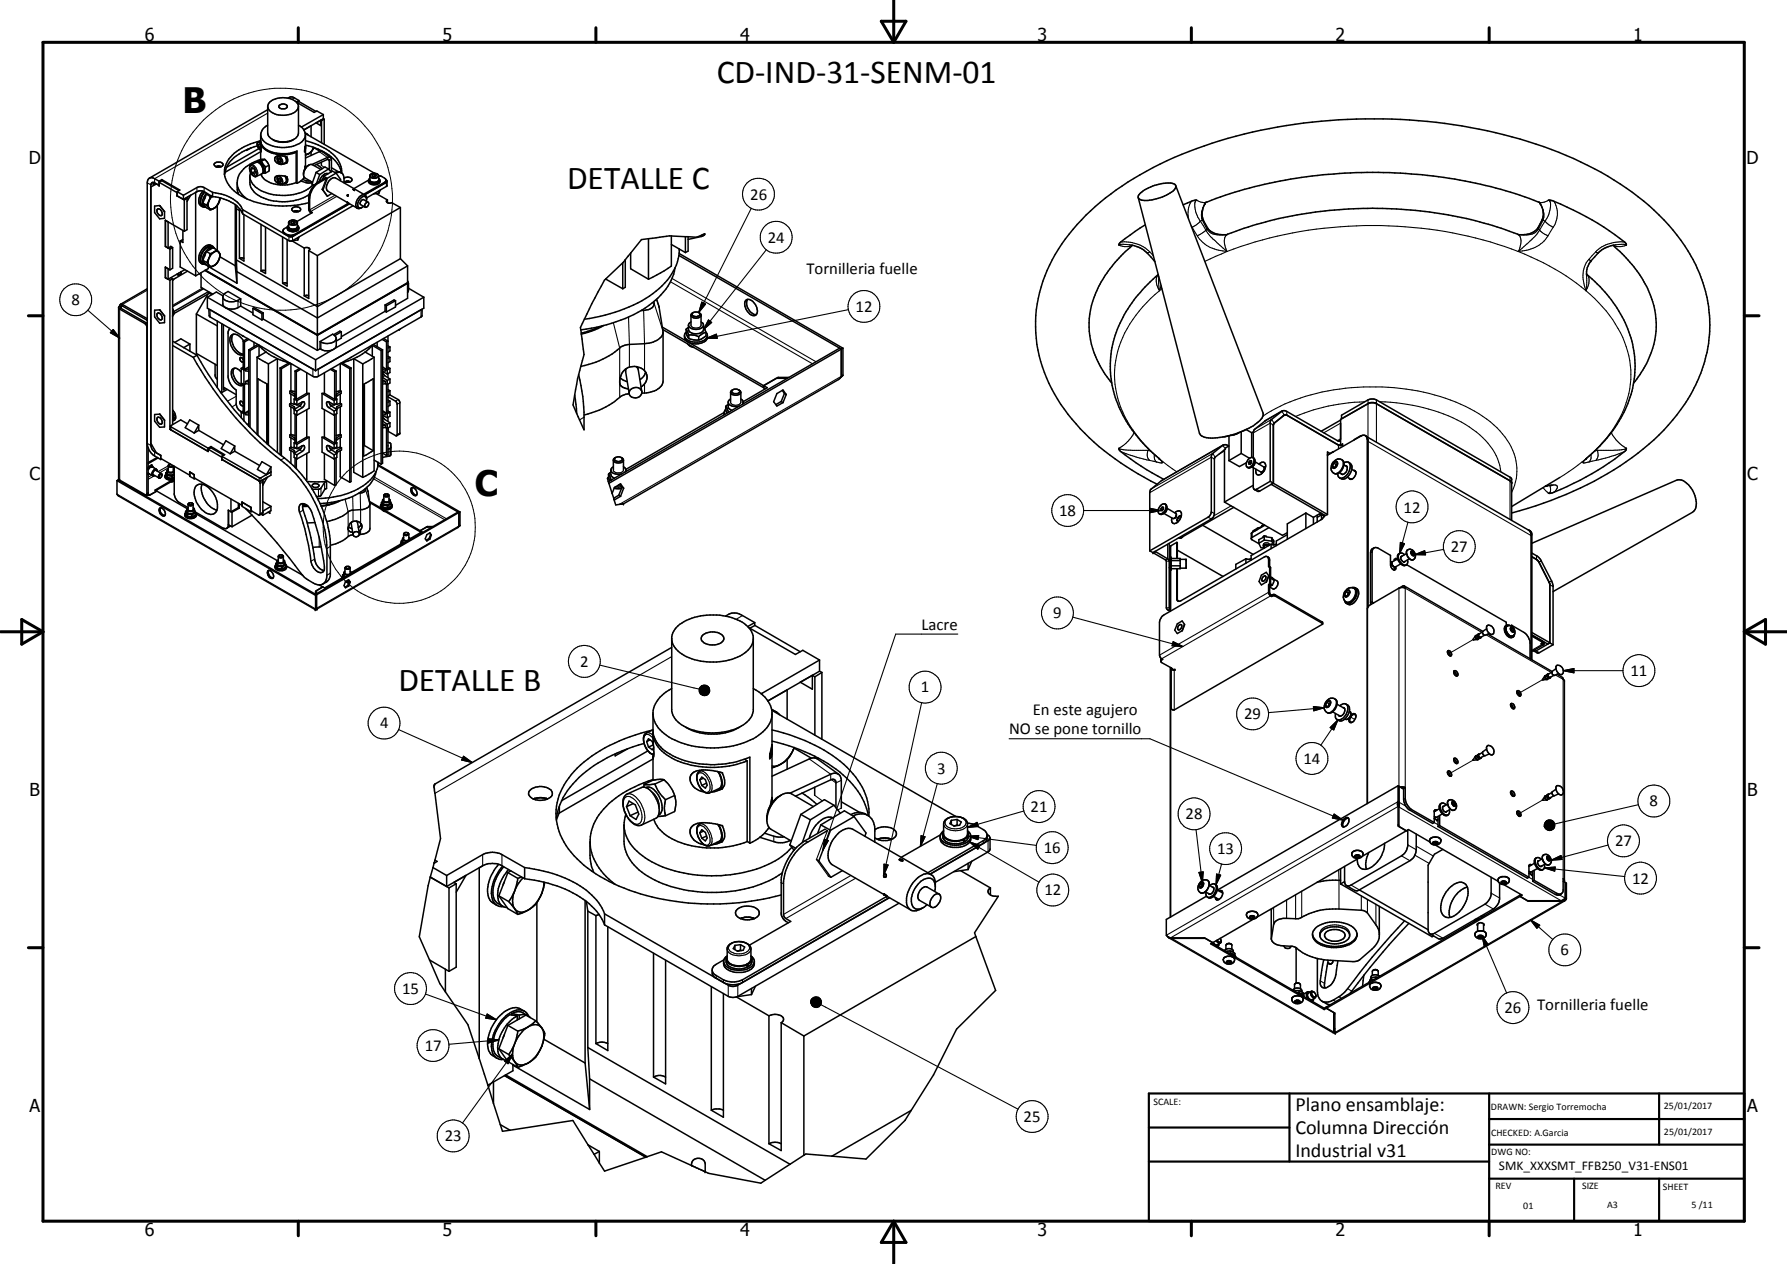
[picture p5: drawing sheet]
<svg xmlns="http://www.w3.org/2000/svg" width="420mm" height="297mm" viewBox="0 0 420 297" stroke-linecap="round" stroke-linejoin="round" font-family="sans-serif">
<defs><g id="words">
<g font-size="8.2">
<text x="42.9" y="26.5">B</text>
<text x="111.6" y="116.7">C</text>
</g>
<g font-size="7.9">
<text x="168.5" y="19.6">CD-IND-31-SENM-01</text>
<text x="133.3" y="44.5">DETALLE C</text>
<text x="93.7" y="162.5">DETALLE B</text>
</g>
<g font-size="4.7">
<text x="304.6" y="261.2">Plano ensamblaje:</text>
<text x="304.6" y="266.6">Columna Dirección</text>
<text x="304.6" y="272">Industrial v31</text>
</g>
<g font-size="4.2">
<text x="34" y="9.6">6</text>
<text x="104" y="9.6">5</text>
<text x="174" y="9.6">4</text>
<text x="244" y="9.6">3</text>
<text x="314" y="9.6">2</text>
<text x="384" y="9.6">1</text>
<text x="6.8" y="38.7">D</text>
<text x="410.6" y="38.7">D</text>
<text x="7" y="112.9">C</text>
<text x="410.8" y="112.9">C</text>
<text x="7" y="187.1">B</text>
<text x="410.8" y="187.1">B</text>
<text x="7" y="261.4">A</text>
<text x="410.8" y="261.4">A</text>
<text x="34" y="290.4">6</text>
<text x="104" y="290.4">5</text>
<text x="174" y="290.4">4</text>
<text x="244" y="290.4">3</text>
<text x="314" y="290.4">2</text>
<text x="384" y="290.4">1</text>
</g>
<g font-size="3.9">
<text x="176.4" y="46.9">26</text>
<text x="180.5" y="57.1">24</text>
<text x="189.6" y="64.3">Tornilleria fuelle</text>
<text x="16.8" y="71.7">8</text>
<text x="201.2" y="73.3">12</text>
<text x="249" y="121.3">18</text>
<text x="330" y="120.4">12</text>
<text x="341.1" y="129.7">27</text>
<text x="216.7" y="148">Lacre</text>
<text x="247.6" y="145.3">9</text>
<text x="136.4" y="156.7">2</text>
<text x="383.4" y="158.9">11</text>
<text x="216.5" y="162.7">1</text>
<text x="89.4" y="171.2">4</text>
<text x="237.3" y="172.6">NO se pone tornillo</text>
<text x="242.8" y="168.1">En este agujero</text>
<text x="292.5" y="169">29</text>
<text x="306.5" y="179.5">14</text>
<text x="220.3" y="181.8">3</text>
<text x="242.3" y="190.8">21</text>
<text x="387.8" y="189.5">8</text>
<text x="278.8" y="192.5">28</text>
<text x="245.4" y="200.4">16</text>
<text x="286.2" y="200.7">13</text>
<text x="379.7" y="198.9">27</text>
<text x="383.7" y="207.6">12</text>
<text x="245.6" y="210.4">12</text>
<text x="366.9" y="224.5">6</text>
<text x="94.6" y="233.6">15</text>
<text x="353.7" y="238">26</text>
<text x="361.4" y="237.3">Tornilleria fuelle</text>
<text x="99.9" y="247">17</text>
<text x="240.7" y="263.7">25</text>
<text x="104.6" y="268.2">23</text>
</g>
<text font-size="3.1" x="352.4" y="275">SMK_XXXSMT_FFB250_V31-ENS01</text>
<g font-size="2.4">
<text x="271.2" y="259.7">SCALE:</text>
<text x="350.6" y="260.8">DRAWN: Sergio Torremocha</text>
<text x="391.2" y="260.6">25/01/2017</text>
<text x="350.6" y="267">CHECKED: A.Garcia</text>
<text x="391.2" y="266.7">25/01/2017</text>
<text x="350.6" y="271.4">DWG NO:</text>
<text x="351.6" y="279.3">REV</text>
<text x="372" y="279.4">SIZE</text>
<text x="391" y="279.6">SHEET</text>
<text x="358.1" y="284.1">01</text>
<text x="377.9" y="283.8">A3</text>
<text x="397.7" y="283.8">5 /11</text>
</g>
</g></defs>
<g fill="none" stroke="#000" stroke-width=".35">
<path d="M50.4 38.4l.6-.3h.7a.6 .6 0 0 1 .7 .6 .6 .6 0 0 1-.8 .5 .79 .79 0 0 1-.8 0 .79 .79 0 0 1-.4-.8zM50.7 39.2l.7-.2 .6 .2M53 39.8l-.2 1.2M58.8 38.9l1.5-.8a1.85 1.85 0 0 1 1.2 2.8l-1.2 .5a1.62 1.62 0 0 1-1.6-1.7zM59 39.8l.2-.4 .6 .3 .3 .8-.3 .5-.5-.4M59 39.8l.3 .8M59 34.8l-1 .5v-.1M59.6 39.6l-.6 .2M60.5 34.3a11.8 11.8 0 0 0-7 4.6l-.7 2M60.5 37.9v.2M60.7 38.1a1.47 1.47 0 0 1 1.4 1.7v.4l-.3 .4M60.7 34.1l.2 .5"/>
<path d="M60.7 34.1l.2-.2 .3 .2 .2 .3M60.9 34.9l-7.7 4.4M60.9 34.6l.3 .2 .2-.2M61.1 34l-.4 .1M61.2 33.1a12 12 0 0 0-7.7 4.8l-.3 .5a4.4 4.4 0 0 0-.4 2.6M61.3 31.6a3.5 3.5 0 0 0 .3 2.5 6.1 6.1 0 0 0 5.7 2l2.1-.4M61.3 33.4l.1 1.1M61.3 35.5v2M61.3 33.2a3.1 3.1 0 0 0 2.5 2.7 8.7 8.7 0 0 0 5.8-.1M61.3 33.1l-.6 .2a1.3 1.3 0 0 0 .7 2M61.3 37.5a7.5 7.5 0 0 0-5.4 4.4l-.1 .4a6.1 6.1 0 0 0 .3 3.3M61.3 35.6l-8.3 4.8"/>
<path d="M61.3 35.3v.2M61.3 34.4l-.4 .2M61.3 37.5l-.8 .4M61.4 34.5l-.1 1M61.5 37.8l.3 .8 .6 .6M61.5 37.8l-1 .1M62.3 37.5h-1M62.3 37.5l.6 .6 .3 .8M62.3 37.5l-.8 .3M62.4 39.2l-.1 .6 .1 .8M62.9 25.8l-27.8 16.1M62.9 29.4a2.31 2.31 0 0 0-1.6 2.2 2.31 2.31 0 0 0 1.5 2.2 8 8 0 0 0 8.2-.5l.3-.3a1.93 1.93 0 0 0 .5-1.6"/>
<path d="M62.9 25v6.3a2.6 2.6 0 0 0 2.5 1.9 4.8 4.8 0 0 0 4.3-.9l.5-1v-6.3M63.2 38.9l.1 .3-.1 1.1-.8 .3M63.2 38.9l-.8 .3M63.4 24a5.1 5.1 0 0 1 6.4 .2 1.57 1.57 0 0 1-.9 2.4 5.1 5.1 0 0 1-5.7-.9 1.27 1.27 0 0 1 .2-1.7zM64.2 32.8a4.8 4.8 0 0 0 4.7 0M65.4 37.5l.2-.3 .3 .3 .2 .5-.2 .2-.3-.2M65.4 37.5l.2 .5M65.7 36.6a.93 .93 0 0 0-.6 .8 .93 .93 0 0 0 .4 .9l.4 .3h.4l1-.5v-.7M65.7 24.7a1.2 1.2 0 0 1 1.9 .4l-.5 .4-.9 .1-.6-.5zM65.7 37.3l-.3 .2M66 37.8l-.4 .2M67 36.7l.3 .7"/>
<path d="M67.1 36.7l.3 .8M67.4 37.5v.4l-.2 .4h.2M67.4 36.8a1.04 1.04 0 0 1 .1 1.2 1.04 1.04 0 0 1-1 .6M67.5 38.2l-.5 .2M67.5 37a2.38 2.38 0 0 0-2.8 0 1.18 1.18 0 0 0 1.1 1.5M67.7 23a1.18 1.18 0 0 1 1.5 0l1.1 .6M69.4 35.7l.4-.2v7.6M69.4 35.7l.2 .1M69.6 35.8v7.1M69.8 24l4.1 2.4 .6-.3 1.5 .8M69.9 24.1l.4-.2 4 2.3M70.2 29.4l.7 .5"/>
<path d="M70.3 23.6l-.6 .4M70.3 23.6v.3M70.9 29.9l.5 .6 .4 .9M70.9 29.8v.1M71.6 35.2l.1 .1M71.7 39.8a1.78 1.78 0 0 0 0 2l1.8 1M71.7 35.5h.1M71.8 31.4l16.2 9.3M71.8 31.3l.4 .2M71.8 33.1a11.9 11.9 0 0 1 8 5.1l.5 1.5v1M71.8 34.1a12 12 0 0 1 7.7 4.6l.8 1.9M71.8 39l-.1 .8"/>
<path d="M71.8 34.4l-.2 1.2M71.8 34.9l-.1 .6M71.8 31.6v7.9M71.9 31.4l.6 .3M72.4 36.2h-.6M72.6 36.1l-.2 .1M72.6 36.1l-.8 .3M72.6 38.8l-.6 .4-.3 .6M73.1 29.5v2.6M73.1 35.7v.8M73.4 38.7a2.27 2.27 0 0 0-2 2.2M73.4 38.7l2.1 1.1"/>
<path d="M73.4 38.7l3.8-1.8h.3l.4 .6v2.5M73.7 34.7l1.6 .9M73.8 34.6l-.5 1-.7 .5 .9-.9zM73.9 38.9l3.2-1.5 .3 .2v2.3M74.3 28.9l1.1-.6v1.2zM74.5 38.7l1.3 .9M75.4 28.3l.2 .1M75.6 38.1v.8M75.6 28.4v5.1M75.6 35.4v.2M75.9 35.6h-.1M76 26.9l-5.1 2.9"/>
<path d="M76 27.9l-4.6 2.6M76 26.9v1M76 27.9l.2 .1M76.2 28v5.9M76.2 28l-.6 .4M77.2 39.7l.6 .7M77.2 39.7l-.8-.5-2.1 1.3M77.2 39.7l-2 1.3M77.7 37l-1.9-1.4h-.5l-3.5 1.5M77.9 39.4l1.6 .9M35.1 41.9a1.1 1.1 0 0 1 1.3 .1l1 .6M35.1 41.9l-.4 .5-.1 .6v61.2a4.3 4.3 0 0 0 3.2 3.8"/>
<path d="M36.1 43.1l.4 .2M36.1 43.1v.5M36.4 43l1 .6M36.4 43l-.6-.1-.3 .5v61.3l.2 .7 .4 .6 1.7 1M36.4 48.4h1.2l1.1 1.3v1.6l-1.2 .1-1.1-1.4zM36.4 43l-.3 .1M36.9 49.2a.81 .81 0 0 1 .9 .1 .81 .81 0 0 1 .3 .8l.1 .2a.57 .57 0 0 1-.6 .4 .57 .57 0 0 1-.5-.5zM37.4 42.6v1l-.6-.4-1.3 .7M37.5 48.3l1.2 1.5M38 42.2l-.6 .4M38 42.2l4.3 2.5-.7 .3M38 42.2v.3"/>
<path d="M38.9 51.8v6.1l1.1 .6M38.9 51.8l.6 .4v6.1l.7-.4 .4 .3M38.9 51.8l4.4 2.6M40 58.5v4.9M40.6 58.2v4.8l-.6 .4M40.6 58.2l-.6 .3M41.6 46l1.7 1M41.6 45.3h.1M41.6 46h.1M41.6 45l1.5 .9M41.6 46l1.5 .9M41.6 45v1"/>
<path d="M42.1 44.8l-4.1-2.3-.6 .3 4.2 2.5M42.4 56.6v6.1l3.6 2.1M43 54.1v2.9l-.6-.4M43 56.3l-.6 .3M43.1 45.9v1M43.3 47v7.4M44 46.7l-.2-.2 1-.6-.8 1.5M44 46.7v7.3l-.7 .4M44 46.7l-.7 .3M46.3 45l1.2-.1 2.5 1.3M46.3 45l-3.2 1.9M46.3 45l-.3 .2v19.6"/>
<path d="M47.7 44.9a2.83 2.83 0 0 0-.6 3.3l.5 .4M47.7 47.7l.8 1.1 .9 .5M47.7 47.7l.9 .5M48.1 45.1a2.65 2.65 0 0 0-.6 3.4l.6 .1M48.2 45.1a2.4 2.4 0 0 0-.5 3.3l.4 .2M48.2 46.5l-.1 .2M48.2 59.9l-.1 .3M48.5 45.6l.9 .5M48.5 45.6l-.8 2.1M48.5 59.1l.9 .5M48.5 59.1l-.8 2.1M48.6 45.4a2.5 2.5 0 0 0-.6 3.2l.5 .1"/>
<path d="M48.6 48.2l.4 .5M48.8 45.5l-.3 .1M48.8 58.1l.7 .1M48.8 58.1v.1M48.8 58.1l.7-.2 .8 .4M49 48.7a.87 .87 0 0 0 1.5 .1M49.1 47.2l-.1 1.4M49.1 47.2l-.5 1M49.2 47l-.1 .2M49.2 49l.2 .3M49.3 58.3l-.3-.1a1.59 1.59 0 0 0-1.3 1 1.85 1.85 0 0 0 .4 2.9M49.3 58.3v.4"/>
<path d="M49.3 58.3a3.3 3.3 0 0 0-1.6 3.3l.3 .5 .5 .1M49.4 46.1l-.2 .9M49.4 59.6l-.3 1.1M49.5 58.2v.3M49.5 58.2h.7l.3 .2M49.7 46l-.3 .1M49.9 46.1l-.7 .9M49.9 49.1l-.5 .2M49.9 57.9a1.72 1.72 0 0 0-2.5 .8 3 3 0 0 0-.5 2.8l.7 .5M50 45.2a8.5 8.5 0 0 1 6.8 3.7l.3 .4M50 45.2v1M50 46.2a9.1 9.1 0 0 1 6.7 3.3l.4 .7"/>
<path d="M50 45.2l-2-1.1-1-.2-.7 .2-3.2 1.8M50.3 58.3a1.25 1.25 0 0 0-2.2 .2 2.75 2.75 0 0 0-.7 3.5l.7 .1M50.3 59.2l-.7 .7-.5 .8M50.3 59.2l-.9 .4M51 58.7l.5 .7M51 58.7l-.7 .5M51 58.7l-.9-.5-1.6 .9M51.1 48.3v10.5M51.4 59.2l.1 .2M51.4 59.2l-.6-.1-.5 .1M51.5 59.4l.2 .9M51.5 47.5l-.5 .9-.9 .7"/>
<path d="M51.5 47.5l-.9 1.3M51.5 59.4a1.26 1.26 0 0 1 0 1.6M51.6 47.2l-.1 .3M51.7 46.5l-.1 .7M51.8 46.5l-.2 .7M52.8 41a7.9 7.9 0 0 0 5.3 5.8 22.8 22.8 0 0 0 14.5 .8M55.3 48.1v14.3M55.4 48.2l.2 .9M55.6 49.1l.7 .3M55.6 49.1v12M55.8 43.3l.2 .9a5 5 0 0 0 2 2.5M56.3 49.4v11.3"/>
<path d="M56.5 49.4h-.2M57.1 49.3v.9M57.4 50.4v10.9l-1.1-.6M58.7 41.7a5.3 5.3 0 0 0 4.4 3.8 11.9 11.9 0 0 0 9.7-1.4l.8-.7M58.9 40.5l-.2 2.4a4.6 4.6 0 0 0 3.8 3.8 11.9 11.9 0 0 0 10.2-1M60 40.3l-.7 .3M61.4 40.9a3.8 3.8 0 0 0 3.4 2.4l1.1 .2 1.7-.1 2-.5M61.4 52.7v11M62.4 40.6l-.6 .1M62.4 53.4v10.9l-1-.6M65.4 42.2l.2-.3 .3 .2 .2 .5-.2 .2-.3-.2M65.4 42.2l.2 .4"/>
<path d="M65.7 41.3l-.3 .1a1.2 1.2 0 0 0 .9 1.9l1-.5a1.29 1.29 0 0 0-.3-1.4M65.7 42l-.3 .2M66 42.4l-.4 .2M66.5 55.7v10.9M67.1 41.4l.3 .9-.2 .7 .2-.1M67.4 41.5a1.01 1.01 0 0 1 0 1.4M67.4 42.9l-.4 .1M67.5 41.5l-2.1-.2a.91 .91 0 0 0-.8 .9 .91 .91 0 0 0 .9 .9l.3 .1M67.5 42.8l-1 .4M67.5 41.5v.1M67.5 56.3v10.9l-1-.6M67.6 53.3l-1 .7a.81 .81 0 0 0 .3 1l1.3 .5 1-.2"/>
<path d="M67.8 53.4l.6 .4h1.1M68 52a1.34 1.34 0 0 1 1.9 .2v1.2a1.31 1.31 0 0 1-2.1 0v-1.2zM68.5 52.1l-.1 .3 .3 .2M68.5 52.1v.4M68.6 49.1a1.21 1.21 0 0 1 2.1 .2 1.18 1.18 0 0 1-2.1-.2zM68.7 56.6l2.8 1.7M69 49.7l.4-.1 .9 .1M69 52l.4 .2-.2 .3-.5 .1M69 52l-.5 .1M69 52.5l-.3 .1M69 52v.5M69 52.5h.1"/>
<path d="M69.5 53.8h.1M69.5 53.8l.3 .1M69.5 53.7l.1 .1M69.6 53.8l.2 .1M69.6 42.9l.2 .2M70 55.9v.5M70 56.4l-1.3 .2M70.1 53.3l-.2-.3a.66 .66 0 0 1 .3 .8 .66 .66 0 0 1-.8 .4 1.55 1.55 0 0 1-1.8-.6M70.1 53.3l-.5 .5M70.1 53.3l-.3 .6M70.3 53.5a1.23 1.23 0 0 1-1.8 .9 .79 .79 0 0 1-.9-.4 .79 .79 0 0 1 .2-1v.1a1.11 1.11 0 0 0 1.7 1l.2-.1-.2-.2M70.3 55.7l-.3 .7"/>
<path d="M70.7 42.5a3.4 3.4 0 0 0 2.3 .5l.4-.2M71.2 42.2l1 .3h.7M71.5 58.3a.88 .88 0 0 1 1.3 .3l-.2 .3M71.5 41.7l-.3 .5-1.4 .9M71.5 58.3v11.2M72.6 58.9v11.2l-1.1-.6M72.6 58.9l2 1.2M73.4 43.2l.5 .3M73.4 43.2l.3 .5M73.9 43.5a5.1 5.1 0 0 0-1.3 3v2.7l.3 .6 .3 .3M74.3 40.5l.9 .5M74.3 40.5l-.9 2.7"/>
<path d="M74.5 43l-.6 .5M75.2 41l-.7 2M75.7 44.5l.2 .1M75.9 44.6l1.1 1.5M76.1 41.4l.9 .5M76.1 41.4l-.3 .8M76.5 41.8l-2 1.2M76.7 42l-1.7 1a4.6 4.6 0 0 0-2.2 3.7v2.6l.1 .4 .5 .3-3.6 2.1M76.8 46l.2 .1M77 41.9l-1.1 2.7M77.2 40.8a2 2 0 0 0-2.1 1.8M78 45.5l-1 .6"/>
<path d="M78.7 40.6a1.44 1.44 0 0 1 1.6 0 1.44 1.44 0 0 1 .6 1.4v1M79 40.7l-.8-.5-2.1 1.2M79 40.7l1.1 1.5-.1 .3M79 40.7l-2 1.2M80.2 40.6l-.4-.1-.9 .1M80.9 41.9a1.15 1.15 0 0 1 1.9 .4 1.24 1.24 0 0 1-1.9 .3M81.1 42.7l.4-.1 .8 .1M81.6 45.8h.2v.3zM81.7 46v.1M81.7 47.5l.1 .1zM81.7 47.6h.1M81.8 47.6l.1 .1"/>
<path d="M81.8 47.7h.1M81.9 47.8l-12.7 7.3a2.29 2.29 0 0 1-2.5-.5l-.2-.3M82.2 47.9l-13.7 7.8-.6-.1-10.8-6.3M83 48.3l-14.3 8.3h-.8l-10.8-6.4M83 44.5l.3 .1zM83.1 44.6h.1M85.8 45.8l-6.9-4a2.01 2.01 0 0 0-2.1 1.9v.8l.3 .5 6.9 3.9M86.1 47.3a1.26 1.26 0 0 0-.4-1.5 2.34 2.34 0 0 0-1.9 2.9l.5 .3 .6-.1M86.2 47.6a.46 .46 0 0 1 .5 .3 .46 .46 0 0 1-.3 .6l-.4 .2-.2-.2v-.5zM86.2 46.6l-.2-.3a1.24 1.24 0 0 0-1.7 .9 1.02 1.02 0 0 0 .4 1.7l.8-.4M86.5 47.5l-1-.6a.81 .81 0 0 0-.7 1.2l1.1 .6M86.6 42.6a1.68 1.68 0 0 0 2.7 0v-.4l-.2-.2v.6l-.3 .3"/>
<path d="M86.6 42.3l-3.4 2M86.9 42.5v-.5a.77 .77 0 0 0-.3 .8 .77 .77 0 0 0 .7 .5 1.39 1.39 0 0 0 2.1-.8M86.9 42.5a1.28 1.28 0 0 0 1.9 .5l-.2-.2M86.9 42.2v.2M86.9 42.4a1.39 1.39 0 0 0 1.7 .4M87 41.1a1.28 1.28 0 0 1 2.1 .3v.8a1.29 1.29 0 0 1-2.2 .2zM87.6 41.1l-.1 .2 .3 .3M87.6 41.1v.3M88.1 41l.4 .2-.2 .2-.5 .2M88.1 41l-.5 .1M88.1 41.4l-.3 .1M88.1 41v.4"/>
<path d="M88.1 41.4l.1 .1M88.4 45.5l2.7 1.5M88.5 42.8h.1M88.6 42.8l.2 .1M88.7 42.7v.1M88.7 42.8l.1 .1M89.1 41.3l.7 .2 .8 .5 .2 .3M89.1 44.8v.6M89.1 45.4l-1.3 .2M89.1 42.4l-.4 .4M89.4 44.6l-.3 .8M90.8 42.3l.2 .2v1.2l-4.8 2.8"/>
<path d="M90.8 42.3l-.1 .5-.3 .3M90.8 42.4l-.4 .4-4.9 2.8M91 42.7l-5.2 3.1M91.1 47.6l.3 .2 .7-.2 2 1.2M91.1 47l-.3 .3 .3 .3M91.1 47v.6M94.1 48.8v12M94.1 48.8l-19.5 11.3M148.3 59.5l-1.3 1.5M148.3 59.5v3.7l4.2 2.4M152.5 56.1l-1.7 .2-2.5 3.2M152.5 56.1v9.5"/>
<path d="M157.8 55.5l-5.3 .6M157.8 55.5l3.4 .1M157.8 57.4l3.4 2M157.8 55.5v7l-1.6 1.1-3.7 2M159.7 59.6l38.5 22.2M159.7 58.5a9.1 9.1 0 0 1-1 4.5M161.2 55.6h.6M161.2 55.6v3.8M161.8 55.6a5 5 0 0 0 3.5-.5l.4-.2-.2 .4-.6 .3-3.1 .7M161.8 55.6v3.4l-.6 .4M265.5 57.5a7.1 7.1 0 0 1 5.1 2.9l1 1.1M266.3 57.7a27.1 27.1 0 0 0-10.1 16.1 20.5 20.5 0 0 0 5.2 16.2"/>
<path d="M268 45.5a8.1 8.1 0 0 1 3.5-1.9l1.5-.4a3.9 3.9 0 0 1 3.4 .3v.2a2.26 2.26 0 0 1-1.8 1.9 8.8 8.8 0 0 1-6.7 1.2l-.3-.7zM269.3 52.8l-3.6 2.4a7 7 0 0 0-2.5 2l-.1 .4M276.4 43.6l20.6 53.4a2.19 2.19 0 0 1-1.1 2.1 18.3 18.3 0 0 1-12.6 3.7l-.8-.4-.5-.6-14.4-55.4M281.4 47l-1 .2-2.2 .9M283.4 47.7a107.5 107.5 0 0 1 45.9-7 103.1 103.1 0 0 1 32.8 7 5.1 5.1 0 0 1-2.1 7.1l-.6 .2a6.3 6.3 0 0 1-4.5-.6 94.4 94.4 0 0 0-34.4-5.4 96.3 96.3 0 0 0-22.9 3.2l-3.1 .8-4.9 1.7a4.6 4.6 0 0 1-6.5-2.6l-.3-.7a4.8 4.8 0 0 1 .6-3.7zM362.1 47.7v.1M364.1 47l.8 .1a62 62 0 0 1 17.4 10.2l.1 .3M379.3 57.7a27.8 27.8 0 0 1 9.8 15.2 20.7 20.7 0 0 1-5 17.1M379.9 57.5a6.8 6.8 0 0 0-4.2 2l-2.1 2.6-.4 .8-.2 1.8M27.9 72.3l.2 .3 6 3.5 .4 .7-.1 39.4M28.1 71.9l-.2 .4v40.1l.2 .4M28.1 71.9l.4 .2"/>
<path d="M28.1 71.9l.2-.4h.5l5.8 3.4M28.5 72.1l-.1 .3 6.2 3.7M28.5 72.1v-.2h.3l5.8 3.4M34.6 67.9l-6.2 3.6M36.9 73.7a.92 .92 0 0 1 1 .2 .92 .92 0 0 1 .2 1l-.1 .2a.92 .92 0 0 1-1-.3 .92 .92 0 0 1-.1-1.1zM37.5 72.8l-1.1 .1v1.6l1.1 1.4 1.2-.1v-1.6M37.5 72.8l1.2 1.4M37.5 72.8l1.2 1.5M38.9 65.3l1.1 .6M38.9 65.3l.6 .3M39.5 63.2v2.4M40 63.4l-1.1-.6v2.5"/>
<path d="M40 65.9v35M40.2 65.3l.4 .2M40.6 65.5l-.6 .4M40.6 65.5v34.3M40.6 72.5l.3 1.2M40.9 73.7l-.3 .5M41.6 64.4l.3 .2M41.8 64.3l.2 .4M42 64.2v.4h.2M42.3 64.6l-.3 .1M42.3 64.6h-.1M42.6 63.8l-.1 .5-.2 .3"/>
<path d="M43.5 63.4l-4 2.2M44.1 63.7l-3.1 1.8-.4 .5M46.2 73.8v9.3l4.9 2.8M46.2 73.8l4.9 2.8M47.3 64.1v3.4l2.7 1.6M47.7 61.2l.8 1.1 .9 .5M47.7 61.2l.9 .5M47.8 67.9l-7.2 4.2M48.2 63.5l26.4 15.3 21.2-12.3M48.3 63.5l26.3 15.2 21.2-12.3M48.6 61.7l.5 .6M48.8 69.8v2.6l25.4 14.7"/>
<path d="M48.8 69.8l25.4 14.7M48.9 69.1l-8 4.6M49 62.6v.5l-3 1.7M49 62.6l6.7 3.9M49 68.5l-8.2 4.7M49.1 68.8l-2.9 5M49.1 68.8l.7 .5M49.1 60.7l-.2 .9 .2 .7M49.1 60.7l-.5 1M49.1 72.6l.2 1.8 7.9 4.6M49.2 62.4l.2 .4M49.3 68.7l-.2 .1"/>
<path d="M49.3 72.7l24.4 14.1M50.3 62.4l-.9 .4M50.8 62.1l-.3 .2M51.1 75.4v15.7M51.5 61a1.9 1.9 0 0 1-2.2 1.5l-.2-.2M51.5 61l-.7 1.1M51.7 60.3l-.2 .7M51.7 60.3l3.6 2.1M52.1 76.1v16.1M52.4 70a2.89 2.89 0 0 0 4.2 .2M52.4 69.5l-1.5-.9-2.1 1.2M52.5 76.3v15.3l.5-.3"/>
<path d="M54 77.1l-.4 1v10.5a4.2 4.2 0 0 0 1.9 3.1v3.4a2.35 2.35 0 0 0 1.3 1.7M54.8 78.6a3.5 3.5 0 0 0 2.4 4.6M55.3 62.4l.4 4.1M55.6 61.1l.1 2.7M55.7 63.8v2.7M56.3 60.7l.5-.1 .6 .1M56.6 70.2l-3-1.7-.8 .5-.4 .6v2a2.93 2.93 0 0 0 4.2 .3M56.6 70.2v1.7M56.6 71.9l2.9 1.7M57.2 79h.1M58.2 79.5l-1 .7M58.5 79.8l-1 .5"/>
<path d="M59.5 72.5l.3-.2 2.1 1.2M59.5 72.5v1.5l2.1 1.2M59.5 72.5l2.1 1.2M61.4 63.7l.3-.2 .7 .2M61.6 73.7v1.5M61.9 73.5v1.5M61.9 75l12.7 7.3M61.9 75l-.3 .2M61.9 73.5l-.3 .2M66.5 66.6l.3-.1 .7 .1M71.5 69.5l.6-.1 .5 .1M74.6 60.1v22.2"/>
<path d="M78.4 78.7l-.2-.2-2.9 1.8M78.4 78.7l.5 .5 .2 .3M79.1 79.5a2.5 2.5 0 0 1-3.6 .9l-.2-.1M79.1 79.5v1.7l-.2 .5-.3 .3M80.3 78l-.4-.2-1.5 .9M80.3 78v1.5l-1.2 .6M80.3 78l-1.6 .9M89.9 79.8l1 .5M90.2 79.5l1 .7-.3 .1M90.5 71.7l.3 .2M90.5 71.7v1.5M90.5 73.2l.3 .1"/>
<path d="M90.5 73.2l-10.2 5.9M90.8 71.9v1.4M91.2 79v7.7l-.3 .1M93 70.7l-2.2 1.2M93 70.7v1.4l-2.2 1.2M93 70.7l-.3-.2-2.2 1.2M93.8 77.5h.1M93.9 77.5l-19.4 11.1-.9-.2-16.4-9.4M94.1 60.8l-19.5 11.3-19-11M94.1 60.8l1.7 1.7M95.8 62.5l-21.2 12.2-18.9-10.9M95.8 62.5v7.6l-2.8 1.7"/>
<path d="M95.8 66l.2 .5-.2 .6M96 66.5v1.7l-.2 .5M96 67.7l3.6 2.1M99.1 72.7l-.1 .1M99.3 72.6l-.2 1.8-5.2 3.1M99.6 69.8v2.6l-25.4 14.7M99.6 69.8l-21 12.2M136.6 77.5l.1 .8M136.7 78.5l.6 4.8-.7 2.8M136.7 78.3v.2M137.4 75l-.9 2 .1 .5M141 76.8l-4.3 1.5"/>
<path d="M141.9 76.5l-2.8 1.3-2.4 .7M142.4 65.6l-3.3 5.8-1.7 3.6M142.4 65.6l4 2.3M146.4 61.8l-4 3.8M146.4 61.8v6.1M147 61l-.6 .8M147 61v6.5l-.6 .4M153.7 70.9a1.74 1.74 0 0 1-2 2l-1 .1M154.4 70.3l.5 1.7 1 5.7a2.29 2.29 0 0 1-1.9 2.5l-1.4 .4-4.6 .3a4.8 4.8 0 0 0-3.4 1.8 20.6 20.6 0 0 1-8 3.4M155.7 76.9l23.8 13.7M155.8 77.4l23.7 13.7M155.9 78v11.6a3.5 3.5 0 0 1-3.3 2.6l-1.7 .2"/>
<path d="M158.7 63a19.8 19.8 0 0 1-10.8 9.1 42.1 42.1 0 0 1-10.5 2.9M158.7 63a14.2 14.2 0 0 1-6.9 9.3 37.1 37.1 0 0 1-15.2 5.2M159.6 60l38.2 22M161.3 77.4l.7 1.3M161.3 77.4l.1 1 .6 1.1M161.9 76.5a2.12 2.12 0 0 0 3.5 0M161.9 76.9l-.6 .5M162 78.7a3.9 3.9 0 0 1 2.3 .4M162 79.5l1.1 .4h1.2M162 78.7v.8M162.5 75.6l-.6 .7v1.1a2 2 0 0 0 2.8 .8l.6-.4 .1-.4-.1-1.3-.5-.5M162.5 74.2a1.47 1.47 0 0 0 2.3 0"/>
<path d="M163 73.4l-.5 .6v2.4M163 73.4l.4-.1 .9 .1M163 73.4l-.3 .4a.98 .98 0 0 0 1.7 .4l.2-.4-.1-.2M164.3 73.4l.5 .6v2.4M164.3 79.1v.8M164.3 73.4l.2 .2M165.4 76.8l.6 1.3M166 78.1a1.52 1.52 0 0 1 .3 1.5 1.52 1.52 0 0 1-1.3 1 3.2 3.2 0 0 1-4-1.1l-.1-.3a1.04 1.04 0 0 1 .4-1.1M166 78.1l-.9 .3-.8 .7M166 78.1v.8l-1.1 .8-.6 .2M166.3 79a2.19 2.19 0 0 1-2.3 1.4 2.86 2.86 0 0 1-3.1-1.4M175.3 70.7l.3-.3a2.52 2.52 0 0 1 2.5 2.6 1.01 1.01 0 0 1-.6 1.2 1.01 1.01 0 0 1-1.2-.4 2.93 2.93 0 0 1-1-3.1z"/>
<path d="M175.8 70.4a2.68 2.68 0 0 0 2 3.5M272.3 64.5a30.8 30.8 0 0 0-11 17.9 25 25 0 0 0 4.8 18.6l3.2 3.8 3.4 3.2M373 64.4a30 30 0 0 1 11.2 18.7 26.9 26.9 0 0 1-9.2 22.9l-2.2 2M37 98.1a1.03 1.03 0 0 1 1 1.6 1.11 1.11 0 0 1-1-1.6zM37.5 97.3l-1.1 .1v1.6l1.1 1.4 1.2-.1v-1.6M37.5 97.3l1.2 1.4M37.5 97.3l1.2 1.5M40.6 96.3l.5 .8a1.2 1.2 0 0 1-.3 1.7h-.2M40.6 80.2l5.7 3.3M40.6 81.2l4.9 2.8M40.6 97a1.22 1.22 0 0 1 0 1.6M40.9 98.1l.4 .2"/>
<path d="M41.1 80.5l1.4-.9 2.2 1.3M41.2 97.5l-.4 .2M44.1 99.6l-1.6-.9-2.4 1.4 .1 .9M44.7 80.9l-1.5 .8M44.7 80.9v1.6M45.5 84a78.9 78.9 0 0 0 21.9 25.3 28.8 28.8 0 0 1 9.5 19.6l-.1 6.7-.3 1-.6 .6M46.3 83.5a81.6 81.6 0 0 0 12.2 16.6M46.3 83.5l-.8 .5M46.7 99.9v1.2M46.7 99.9l-2.1-1.2-1.1 1.8 2.2 1.3M46.7 99.9l-1 1.9M50.6 85.6v2.7l.5 .9"/>
<path d="M51.8 92.1l.3 .1M52 92.2h-.1M52.5 91l3 1.8M52.7 91.1l-.2 .1M53.4 91.5l-1.3 .7M55.1 86.5a2.91 2.91 0 0 0 1.1 3.6l1 .3M56.7 87.4l-.5-.5a1.01 1.01 0 0 0-1.1-.4 1.01 1.01 0 0 0-.7 .9 2.99 2.99 0 0 0 2.4 3.2l.4-.1M56.7 86.6l.7 .4M56.7 86.6v3.4l.7 .4M56.7 96.9v1.3M56.7 96.9l.7 .3M57.2 94.9a.48 .48 0 0 0-.3-.5 .48 .48 0 0 0-.5 0 .62 .62 0 0 0 .1 .7 .62 .62 0 0 0 .7 .1"/>
<path d="M57.2 84.6a.48 .48 0 0 0-.3-.5 .48 .48 0 0 0-.5 .1 .62 .62 0 0 0 .1 .6 .62 .62 0 0 0 .7 .2M57.2 80.2v6.5l.3 .1M57.2 90.3v6.6l.3 .2M57.2 80.2l.3 .1M57.2 86.3l-.5 .3M57.2 96.6l-.5 .3M57.3 80.1a2.42 2.42 0 0 0-2.6-1.5 2.09 2.09 0 0 0-.3 2.8 2.5 2.5 0 0 0 2.8 2M57.4 87v3.4M57.4 97.2v1.7M57.5 80.3v6.5M57.5 90.3v6.8M57.7 90.2l-.3 .2"/>
<path d="M57.7 89.7v.5M57.7 90.2l.8 .1M57.7 89.7l.8 .1M57.8 86.7l.7 .1M57.8 86.7v.5h.7M57.8 97v.5h.7M57.8 86.7l-.4 .3M57.8 97l.7 .1M57.8 97l-.4 .2M58.5 89.3l-.8 .4M58.5 96.5l-1 .6M58.5 99.6l-.4 .1"/>
<path d="M58.5 82.2l.3 .2M58.5 82.2v17.9M58.5 86.2l-1 .6M58.8 82.4v18M58.8 82.4l2.1-1.2v2.5M59.7 80.4v1M60.4 83.9l2.7 1.6M60.4 83.9v18.2M60.6 80.9l-2.1 1.3M60.8 81.1a13.7 13.7 0 0 0 7.3 4.2M62.6 82.7l-2.2 1.2M62.7 90.2v14.1"/>
<path d="M63.1 85.5v19.1M63.1 85.5l2.1-1.2v22M65.9 86.5l.3 .2M65.9 86.5v20.3M66.2 86.7v20.4M68 85.3l-2.1 1.2M68.1 95v.5l1.1 .6M68.1 95l1.1 .6M68.1 91.9v.6l1.1 .6M68.1 91.9l1.1 .7M68.3 85.4l-2.1 1.3M68.4 94.8l2.2 .4"/>
<path d="M68.4 85.4v6.4M68.4 92.6v2.2M68.4 95.6v6.5M68.4 94.8l-.3 .2M68.4 91.8l1 .2M68.4 91.8l-.3 .1M69.2 93.8v.9l.6 .4M69.2 96.3v.9l.6 .4M69.2 96.3l.6 .3M69.2 93.8l.6 .3M69.2 95.6v.5M69.2 96.1v.1"/>
<path d="M69.2 95.6l.2 .5M69.2 92.6v.5M69.2 92.6l.2 .4M69.2 93.1l.2 .3M69.4 87.2v6.5l.3 .2M69.4 97.3v6.7l.3 .1M69.4 87.2l.3 .2M69.4 93.6l-.2 .2M69.7 87.4v6.5M69.7 97.5v6.6M69.8 95.1l1.2-.6a.49 .49 0 0 1 .7 .2 .49 .49 0 0 1-.3 .7l-1.6 1.2M69.8 94.1v1"/>
<path d="M69.8 96.6v1M70.4 86.6l-1 .6M70.7 86.8l-1 .6M71 94.5l-.4 .8-1.4 1M72.1 87.6v4.8M72.1 96.3v6.4M72.1 92.4l.6 .1M72.1 92.4l-2.4 1.5M72.7 92.5v3.5l-2.9 1.6M72.7 92.5l-2.9 1.6M74.2 84.5v2.6M74.8 86.7l-.1 .1"/>
<path d="M75.3 82l-.7 .3M75.3 80.3v1.7M75.3 82a2.97 2.97 0 0 0 3 .2M75.7 92.5v3.5l2.9 1.6M75.7 92.5l2.9 1.6M76.3 87.6v4.8M76.3 96.3v6.4M76.3 92.4l-.6 .1M76.3 92.4l2.4 1.5M77.4 94.5v.2a2.77 2.77 0 0 0 1.8 1.6M77.7 86.8l1 .6M78 86.6l1 .6"/>
<path d="M78.3 82.2l-4.1 2.3M78.6 95.1l-1.6-.7a1 1 0 0 0 .3 1.4l1.3 .8M78.6 94.1v1M78.6 96.6v1M78.6 82l-.3 .2M78.7 87.4v6.5M78.7 97.5v6.6M79 87.2v6.5l-.3 .2M79 97.3v6.7l-.3 .1M79 87.2l-.3 .2M79 93.6l.2 .2M79.2 92.6l-.2 .4"/>
<path d="M79.2 93.1l-.2 .3M79.2 92.6v.5M79.2 93.8v.9l-.6 .4M79.2 95.6v.5M79.2 96.3v.9l-.6 .4M79.2 93.8l-.6 .3M79.2 96.3l-.6 .3M79.2 96.1v.1M79.2 95.6l-.2 .5M80 94.8l-2.2 .4M80 85.4v6.4M80 92.6v2.2"/>
<path d="M80 95.6v6.5M80 94.8l.3 .2M80 91.8l-1 .2M80 91.8l.2 .1M80.1 85.4l2.1 1.3M80.2 91.9v.6l-1 .6M80.2 91.9l-1 .7M80.3 95v.5l-1.1 .6M80.3 95l-1.1 .6M80.4 85.3l2.1 1.2M82.2 86.7v26.6M82.5 86.5l-.3 .2"/>
<path d="M82.5 86.5v26.7l-.3 .1M85.3 85.5v26.7M85.3 85.5l-2.1-1.2v26.7l2.1 1.2M85.5 90.3l2.2-1.3v16.9l-2.2 1.3zM85.7 90.2v14.5M85.8 82.7l2.2 1.2M87.6 81.1a13.5 13.5 0 0 1-7.3 4.2M87.8 80.9l2.1 1.3M88 83.9v26.8l-2.7 1.5M88 83.9l-2.7 1.6M88.7 80.4v1M89.6 82.4v26.7"/>
<path d="M89.6 82.4l-2.1-1.2v2.5M89.9 97.8l.6 .8 1.2 .8M89.9 97.6l1.1 .6M89.9 99l1.1 .7M89.9 96.5l1 .6M89.9 87.5l.6 .8 1.2 .8M89.9 87.3l1.1 .6M89.9 88.7l1.1 .7M89.9 89.3l.8 .4M89.9 82.2l-.3 .2M89.9 82.2v26.7l-.3 .2M89.9 99.6l.8 .3"/>
<path d="M89.9 86.2l1 .6M90.6 97l-.7 .1M90.6 97v.5h-.7M90.6 86.7v.5h-.7M90.6 86.7l.4 .3M90.6 86.7l-.7 .1M90.6 97l.4 .2M90.7 89.7v.5M90.7 99.9v.6M90.7 90.2l-.8 .1M90.7 89.7l-.8 .1M90.7 90.2l.3 .2"/>
<path d="M90.7 99.9l-.8 .2M90.9 80.3v6.5M90.9 90.3v6.8M91 87v.9M91 89.4v1M91 97.2v1M91 99.7v1M91.2 93.3l1.9 1.1 .3 .5v7.4l-.2 .1M91.2 87.8v.9M91.2 90.3v6.6l-.3 .2M91.2 98.1v.9M91.2 81.3l.5 .2"/>
<path d="M91.2 83.7l.5 .3M91.2 91.6l.5 .2M91.2 94l.5 .3M91.2 96.6l.5 .3M91.2 86.3l.5 .3M91.6 92.8l2 1.1 .4 .6v7.4l-.8 .5M91.7 96.9v.9l-.7 .4M91.7 99.4l-.7 .3M91.7 81.5v1l-.5 .3M91.7 84v1l-.5 .3M91.7 86.6v.9l-.7 .4M91.7 89.1v.9l-.7 .4"/>
<path d="M91.7 91.8v1l-.5 .3M91.7 94.3v.9l-.5 .3M91.7 99.4v.9l-.7 .4M91.7 96.9l-.7 .3M91.7 89.1l-.7 .3M91.7 86.6l-.7 .4M91.7 84l-.5 .2M91.7 94.3l-.5 .2M91.7 81.5l-.5 .3M91.7 91.8l-.5 .3M135.1 92.8l-.4 2.4 .9 2M135.1 92.8l.5 4.4"/>
<path d="M136 88.1l.3 1.2a43.2 43.2 0 0 1 1 11.7l-1.7-3.8M136.6 86.1l-.8 2.9-.7 3.8M145.8 88.7l.6 .5 1.1 .5M147.2 86.7a3.8 3.8 0 0 0-1.4 3.7l.7 .7 1.3 .3M147.2 86.6l-.1 .7 .8 5.2-1.7 .5a19.8 19.8 0 0 1-8.9 4.5M147.2 86.7a3.3 3.3 0 0 1 4.8 1.3 2.52 2.52 0 0 1-1.3 2.9M148.2 91.7a1.52 1.52 0 0 1 1.6-.6 1.52 1.52 0 0 1 1.1 1.4 1.58 1.58 0 0 1-1.5 1 1.58 1.58 0 0 1-1.5-1.1zM149.6 86.1l.4 .6 .9 5.3M151.8 87.5l-.5 .9-.9 .8M161.7 80.8l.6 .6 .8 .3M170.3 96.9l-23.2 13.4M170.3 97l.1 .4"/>
<path d="M170.3 97v.5M170.6 96.2l-.3 .8M170.6 95.5l.7 1.4M170.6 95.5v.8l.3 .8M171.2 94.6a1.93 1.93 0 0 0 2.6 .8M171.2 95l-.6 .5M171.3 96.9h.1M171.8 93.8l-.5 .4-.1 1.6 .8 .6M171.8 92.2a1.41 1.41 0 0 0 2.3 0M172.2 91.7a1.14 1.14 0 0 1 1.7 .2l-.4 .6h-.9l-.6-.4zM172.3 91.6l-.5 .5v2.4M173.6 91.6l.5 .5 .1 2.4"/>
<path d="M174.2 93.8l.5 .4v.7M174.7 94.6l-.1 .4M179.5 90.6l.9 .5-5.7 3.3M179.5 90.6v.5M179.5 91.1l.5 .3M183 88.7h2.5M183 88.7l-3.5 1.9M183 88.7v.2M183.7 94.4l.4 .2M183.7 94.4l-1.3 .7M183.9 91.7l.5 .8M184.4 92.5l.5 .2"/>
<path d="M184.4 92.5l-.7 1.9M184.9 92.7l-.8-1-1.4 .8-.8 1.9 .8 1 1.4-.8M184.9 92.7l-.8 1.9M185.1 88.9h-2.6l-3 1.7M197.8 88.4l-.7 .8-50.5 29.2-1.8 .3-.5-1.4M197.8 82v6.4M197.8 82l-54.6 31.6M197.8 82l-.4-.2-54.4 31.4M198.2 88.2l-.6 .5M198.2 88.2l-.4 .2M198.2 81.8v6.4M198.2 81.8l-.4 .2"/>
<path d="M301.4 96.6a25.9 25.9 0 0 0-6.6 4.5l-.1 6.5M302 97.5l-.3 .2M302.5 97.6h-.5l-2.4 1.8-.2 .5v13.7M315.2 98.7l-4.6 2.6M321.6 94.9l-6.4 3.7v6M321.6 94.9l.8-.3 1 .1 31.6 18.3 .4 .4M321.6 94.9l-6.2 3.5v-.8l6.2-3.6 .8-.2 1 .1 31.8 18.4 .2 .3v9.7M27.5 112.9v3.2l.4 .4 46.2 26.7M27.5 112.9l46.7 27M27.8 112.8l.2 .1 .1-.1M27.8 112.8l46.6 27M27.8 112.8l-.3 .1"/>
<path d="M28 112.7l-.2 .1M28.1 112.8l6 3.4M33.7 116.2h.4M34.1 116.2h.3M34.8 109.9h.1M34.8 111.3h.1M34.8 105.3v10.7l-.4 .3M34.9 111.3h.1M34.9 111.2l1 .6M35 109.9l-.2 .2M35.1 111.4l-.2 .1M35.5 104.2l1.3 2.2 1 .6"/>
<path d="M35.5 109.5v.2l-.5 .2M35.5 109.5l-.5 .4M35.5 109.5l.4 .3M35.7 109.4l-.1-.2 .5 .7M36.4 111.8h-.5M36.8 110.3a.98 .98 0 0 0-.9 1.5M36.8 110.3l.1 .4M36.8 110.3l-1.1-.6-.5 .2-.3 .4M36.9 115.4l-1.5 .8h-1M36.9 115.4l-1.7 1h-1.3M36.9 115.4l7.1 4.1M37 107.5l-2.2 1.2"/>
<path d="M37.2 107.6l-2.4 1.4M37.4 112.4h.1M37.5 119.4a1.15 1.15 0 0 1 1.2 .6 1.15 1.15 0 0 1-.1 1.2 1.23 1.23 0 0 1-1.1-1.8zM37.7 112.3l-.2 .1M37.7 119.4a1.29 1.29 0 0 0 1.1 1.8M37.7 112.3h.1M37.8 107v1M37.8 107.7l6.8 4M38 111.3l-1.4-.8a.68 .68 0 0 0-.6 1l1.4 .8M38 111.5a.51 .51 0 0 0-.5 .2 .51 .51 0 0 0 .1 .6M38 107.9l-.2 .1M38 111.5l.1 .2"/>
<path d="M38 111.4l-.2-.1a.67 .67 0 0 0-.4 1.1M38 111.4l.1 .3M38.1 111.7l-.4 .6M38.8 111.9a1.61 1.61 0 0 0 2.2 .5M39 111.1l.3 .5v.6l1.2 .2M39 111.5a.81 .81 0 0 0-.1 .8 .81 .81 0 0 0 .8 .5l1.3-.2M39 111.1l.3 1M39.3 110.7a1.09 1.09 0 0 0 1.7 .1M39.3 110.9l-.3 .2M39.3 111.8l1.2 .2M39.6 110.2l-.3 .4v.7a1.22 1.22 0 0 0 1.7 0M39.6 109.5a.72 .72 0 0 0 1.2 0v1.1"/>
<path d="M39.7 109.2l-.1 1.4M39.7 109.2l.1 .3 .2 .1 .6-.2M40 100.9l9 5.2M40.1 100.8l-.1 .1M40.1 100.2l8.8 5.1M40.1 109.1l-.4 .1M40.5 112v.4M40.5 112.8l-4.1 2.4 .5 .2M40.8 110.2l.2 .2M41 109.6v6.6l.3 .9 .5 .8 2.4 1.4-.2 .2M41 112.8l-4.4 2.5M41 111.6l-.5 .4"/>
<path d="M41 112.1l-.5 .3M41 113l-.8 .3M43.9 119.7a.9 .9 0 0 0 .9 1 .9 .9 0 0 0 .9-1M43.9 119.9l-.3 .3M44.2 118.6l.5 .3 .7-.3M44.4 118.4h.1M44.4 118.2v.2M44.6 110.9l1.1 .6v1l-1.1-.6zM45.2 118.3l-.5-.1-.4 .2-.1 1.3M45.2 118.3l.2 .1v1.3M45.2 118.3l.1 .2-.4 .2-.4-.1-.1-.2M45.4 119.3a.51 .51 0 0 1 .2 .7 .51 .51 0 0 1-.7 .2l-.8-.2-.1-.5"/>
<path d="M45.7 112.3l11.2 6.4M45.7 119.9l.2 .4M45.9 112.4l-.2 .1M46.1 114.2a2.34 2.34 0 0 1 3.3 .7 5.4 5.4 0 0 1 1.6 5.1 1.73 1.73 0 0 1-2.8 .4 5.6 5.6 0 0 1-2.4-5.6zM46.7 101.1l5.9 3.4M46.7 101.1l-1 .7M47.5 113.8a5.5 5.5 0 0 0 3.5 6.1M48.9 105.3l.1 .8M49 105.6l3.1 1.8M49 105.6v.5M49.6 105.2l3 1.8M49.6 105.2l-.6 .4"/>
<path d="M49.6 104.9l3.2 1.9-.7 .4M49.6 104.9v.3M49.6 104.9l-.7 .4M52.1 107.2v.7l8.9 5.2 .4-.1 2.3-1.3v-2M52.1 107.2l8.9 5.1h.4l2.3-1.4-1.1 .6M53.8 119.9v3.4l.8 .5M54.3 117.3v3M55.2 106l5.8 3.4M55.2 104.8l-2.1-1.2-1.1 1.8 2.1 1.2M55.2 104.8l-1.1 1.8M55.2 106l-1.1 .6M55.2 104.8v1.2"/>
<path d="M56 119.3l.2 .1M56 118.3v1M56 119.3l-1.7 1M56.2 119.4l-1.6 1M56.2 118.4v1M56.9 118.7h.1M56.9 118l2.1 1.3M57.7 119.5l1.6 1.6M58.5 100.1h.1M58.5 100.1a81.9 81.9 0 0 0 9.8 8.7 24.2 24.2 0 0 1 3.9 4.4M59 119.3h.1M59 119.3l-2.1-1.3v1l2.1 1.3"/>
<path d="M59 119.3v1M60.7 102.3v-13.3l2.2 1.3v14.1M60.7 112.9l.5 .7v7.1l-.2 .3M61.7 112.8l.1 .2M61.8 113.2v.1M61.8 114l1.1-1.9-1.1 .7v8.3M61.8 117.9l1.9 1.1M63.7 119l-1.9 1.1M63.7 119v1l-1.9 1.1M63.7 109.7l-2.1-1.2-1.1 1.8 2.1 1.2M63.7 109.7l-1.1 1.8M68.1 105.2v.5l1.1 .6"/>
<path d="M68.1 105.2l1.1 .7M68.1 102.2v.5l1.1 .7M68.1 102.2l1.1 .7M68.4 102.9v2.2M68.4 105.9v3M68.4 105.1l2.2 .4M68.4 102.1l1 .2M68.4 105.1l-.3 .1M68.4 102.1l-.3 .1M69.2 104.1v.9l.6 .4M69.2 106.6l.6 .3M69.2 106.6v.9l.6 .4"/>
<path d="M69.2 104.1l.6 .3M69.2 105.9v.4M69.2 105.9l.2 .5M69.2 106.3v.2M69.2 102.9l.2 .4M69.2 102.9v.5M69.2 103.4l.2 .3M69.4 107.6v2.3M69.4 103.9l-.2 .2M69.7 107.8v2.4M69.8 105.4l1.2-.6a.49 .49 0 0 1 .7 .2 .49 .49 0 0 1-.3 .7l-1.6 1.2M69.8 104.4v1"/>
<path d="M69.8 106.9v1M71 104.8l-.4 .8-1.4 1M71.2 118.7l1.1 .2M71.2 118.5v.8a72.3 72.3 0 0 1 2.9 12.7 3.1 3.1 0 0 0 2 2.1M71.2 118.6l1 .1M71.3 118.4l-.1 .1M72.1 106.6v6l-.2 .2M72.1 102.7h.6M72.1 102.7l-2.4 1.4M72.2 118.7a1.12 1.12 0 0 0-1.6-.2 1.12 1.12 0 0 0-.3 1.6 68.1 68.1 0 0 1 3 12.4 2.49 2.49 0 0 0 2.5 2l.3-.3a2.86 2.86 0 0 0 0-2.4 52.9 52.9 0 0 0-3.3-12.3l-.4-.5M72.2 118.7l.2 .3M72.2 113.2a27.9 27.9 0 0 1 5.5 14.4v7.5l-.2 .7a2.33 2.33 0 0 1-1.6 1.4"/>
<path d="M72.4 119h-1.2M72.7 102.7v3.6l-2.9 1.6M72.7 102.7l-2.9 1.7M73.6 113.8a.94 .94 0 0 1 1.4 .3l-.3 .4a1.17 1.17 0 0 1-1.3-.2v-.3zM75.7 102.7v3.6l2.9 1.6M75.7 102.7l2.9 1.7M76.3 106.6v6l2.4 1.5M76.3 102.7h-.6M76.3 102.7l2.4 1.4M76.8 113.1v1.7l-.5 .3-.8 1.4-1.1 .2M76.8 113.1l-.5 .2-1.1 1.6-1.8 .1M76.8 113.1l-4.6 .1"/>
<path d="M77.4 104.8v.2a2.77 2.77 0 0 0 1.8 1.6M78.6 105.4l-1.5-.7a.78 .78 0 0 0-.3 .8 .78 .78 0 0 0 .5 .6l1.3 .8M78.6 104.4v1M78.6 106.9v1M78.7 107.8v6.3M79 107.6v6.3l-.3 .2M79 103.9l.2 .2M79.2 102.9v.5M79.2 102.9l-.2 .4M79.2 103.4l-.2 .3M79.2 104.1v.9l-.6 .4M79.2 105.9v.4"/>
<path d="M79.2 106.6v.9l-.6 .4M79.2 104.1l-.6 .3M79.2 106.6l-.6 .3M79.2 106.3v.2M79.2 105.9l-.2 .5M79.6 117.8l-1.7 .6-2.4 .5M80 102.9v2.2M80 105.9v6.2l2.2 1.2M80 105.1l-2.2 .4M80 102.1l-1 .2M80 105.1l.3 .1M80 102.1l.2 .1"/>
<path d="M80 117.6l-2.6 1.1-1.9 .3M80.2 102.2v.5l-1 .7M80.2 102.2l-1 .7M80.3 105.2v.5l-1.1 .6M80.3 105.2l-1.1 .7M85.7 104.7l-.2 .1M85.7 104.7l2 1.2M85.9 114.9a1.07 1.07 0 0 1-1.5 1M86.2 114.6l.7 3.7a1.77 1.77 0 0 1-2.1 1.5l-2 .1-.8 .2a10.4 10.4 0 0 1-5.2 2.5M86.9 117.9l11.9 6.8M86.9 118.1l11.9 6.9M87 118.4v5.8a2.32 2.32 0 0 1-2.5 1.4"/>
<path d="M88 108.1l1.6 1M88.4 110.9a8.8 8.8 0 0 1-5.6 5.8 23.4 23.4 0 0 1-7.5 1.7M88.8 109.4l19.1 11M88.8 109.2l19.4 11.1M88.9 108.7a6.9 6.9 0 0 1-3.5 5.5 19.7 19.7 0 0 1-10.7 2.9M89.5 118.9a1.67 1.67 0 0 0 2.7 0M89.7 118.4l-.2 .3a1.12 1.12 0 0 0 1.5 1.1 1.07 1.07 0 0 0 1.2-1.1l-.2-.3M89.7 118.1l.3 .6M89.7 118.1v.6l.3 .5M89.9 119.8l.7 .4M89.9 106.5l1 .6M89.9 117.9l-.2 .2"/>
<path d="M90 118.7l1.2 .2M90 119.2l1.2 .1M90 118.7v.5M90.2 117.2a.51 .51 0 0 0-.1 .7 .51 .51 0 0 0 .7 .2l.6-.1 .3-.3M90.3 116.2l-.1 1.4M90.4 116.2h-.1M90.5 116.2a.65 .65 0 0 1 .8 .1 .56 .56 0 0 1-.9 0v-.1M90.5 116.1l-.1 .1M90.7 100.5h-.8M90.7 100.5l.3 .2M90.9 100.6v6.5M91.2 118.9v.4"/>
<path d="M91.2 104l.4 .1 .3 .3v2.6l-2 .5M91.3 116.2l.1 .3-.3 .3h-.5l-.4-.3M91.5 117.2l.2 .4v.6a.97 .97 0 0 1-1.1 .4 .97 .97 0 0 1-.7-1M91.5 116.5v1.1M91.7 117.8l.3 .6M91.9 105.2l-.7 .3M92 118.4l-.8 .5M92 118.4v.5l-.8 .4M93.2 102.4l-1.9-1-.1-.8v6.2l-.3 .3M96.7 114.6a1.19 1.19 0 0 1 1.1 .6 1.19 1.19 0 0 1 0 1.3 1.27 1.27 0 0 1-1.1-1.9zM96.9 114.6a1.29 1.29 0 0 0 1 1.8M143 113.2l.2 .4"/>
<path d="M143.1 112.1l-.3 .3 .2 .8M143.1 111.4l.6 1.4M143.1 111.4v.8l.2 .8M143.2 113.6l.7 2.4M143.6 110.4l.1 1.4 .8 .6M143.6 111l-.5 .4M143.7 112.8h.1M143.9 116l.4 1.1M144.2 109.7a.83 .83 0 0 0-.5 .9 .83 .83 0 0 0 .7 .7l.9 .2 .9-.1M144.2 108.2a1.47 1.47 0 0 0 2.4 0M144.3 117.1v.2M144.4 114.7l1.7 .1"/>
<path d="M144.7 107.5l-.1 .1M145.4 114h.5M145.5 116.4l.4 .2M145.5 116.4l-1.2 .7M145.7 113.8l.6 .7M145.9 116.6l-1.4 .9-.2-.2M146.1 107.5a.49 .49 0 0 1 .2 .6 .49 .49 0 0 1-.6 .3 .8 .8 0 0 1-1.2-.7l.1-.1M146.1 107.5l-.9-.1-.9 .5-.1 2.5M146.1 107.5l.5 .5v2.4M146.2 114.4h-1.5M146.3 114.5l.3 .2M146.3 114.5l-.8 1.9"/>
<path d="M146.6 109.7l.5 .5v.6M146.6 114.7l-.7-1-1.4 .9-.6 1.4M146.6 114.7l-.7 1.9M147.1 110.5l-.1 .4M263.1 105.3v.4a49.3 49.3 0 0 0 10.5 6.9M272.1 113.8a61.2 61.2 0 0 1-21-16.4 32.8 32.8 0 0 1-5.9-31.3 45.6 45.6 0 0 1 18.6-22.4 95.9 95.9 0 0 1 38.7-14.2 125.2 125.2 0 0 1 64.1 6.3 68.9 68.9 0 0 1 25.7 17 34.5 34.5 0 0 1 9.6 26.4 35.8 35.8 0 0 1-9.7 20.7 69.2 69.2 0 0 1-27.5 17.7l-9.3 3M272.8 118.9l.3-.3 .8-.2a1.55 1.55 0 0 1-1.3 2.4 1.35 1.35 0 0 1 .2-1.9zM273 119.5l.3 .3M273.3 119.2h.2v.4l-.2 .4h-.3v-.5M273.3 119.2l.2 .2M273.3 119.2l-.3 .3M273.3 119.8v.1"/>
<path d="M273.5 119.5l-.2 .3M273.9 118.4l.3 .3 .2 .3v.8l-.3 .5-.7 .5M274.3 119.4a1.81 1.81 0 0 1-1.4 1.5l-.3-.2M274.4 119.4l2.2 1.3v.4l-.3 .6M274.4 119.2l-.1 .2M287.6 104.6l-14.5 8.3-2.6 2.2-.2 .7v13.7M287.9 105.7v12.3M287.9 118l13.6 7.8 1.2-.6M288.2 105.5l-2.5 1.9-.2 .5v13l-.2 .6-.5 .5-13.7 7.9M288.9 104.8a1.06 1.06 0 0 0-1.4-.2l-2.4 2-.3 .6v13.1l-.4 1-14.1 8.2M289 108.2l2.4 1.4 1.7-.9M289 102.4v5.8"/>
<path d="M289 104.8l-.8 .4M290.1 119.2l-12.6 7.2M291.8 101.5v5.1M291.8 106.6l2 1.1M291.8 106.6l-2.8 1.6M292.8 101l-2.7 1.2-2.4 .5M293 101l1.3 .7M293.4 108a.74 .74 0 0 1 .7-.5 .74 .74 0 0 1 .7 .4 1.63 1.63 0 0 1-1.5 2 1.4 1.4 0 0 1 .1-1.9zM293.6 108.6l.4 .3M294 108.2l.2 .1v.4l-.2 .4h-.4v-.5M294 108.2l.2 .3M294 108.2l-.4 .4"/>
<path d="M294 108.9v.1M294.2 108.6l-.2 .3M294.3 101.7v5.8M294.3 109.7l2.3 1.3M294.6 107.5l.5 .6v.8l-.3 .5-.7 .5M294.7 109.9v4.7l.1 .4 .5 .1 3.4-2M294.7 114l-6.8 4M294.7 101.5l-.4 .2M295.1 108.5l2.2 1.4M295.1 108.3a1.8 1.8 0 0 1-1.5 1.7l-.3-.2M296 109.1a.91 .91 0 0 1 1.4-.3l.2 .6-.1 .5M296.6 111l.1 .1"/>
<path d="M296.6 111l.1 .2M296.7 111.1l.1 .1M296.8 110.9l-.2 .1M297 110.7l-.1 .1M297.2 109.8l.3 .1M297.2 110.4l-.1 .2M297.3 109.9a.83 .83 0 0 1-.5 1M297.3 110v.2M297.5 109.9h-.2M297.5 109.9h.1M297.5 109.9a1.7 1.7 0 0 1-1.9 1.6l-.3-.2v-1M298.7 113.1l.7 .4"/>
<path d="M298.9 113.8h.1M298.9 113.8l12.7 7.4 .5-.3M299.4 113.5l-3.4 2-1.1-.5M299.4 113.6l-.5 .2M299.4 113.6l12.7 7.3M312.1 106.8h.1M312.7 106.6l-.6-.4v14.7M313.4 108.6a1.42 1.42 0 0 1 1.3-.8 1.42 1.42 0 0 1 1.3 .8 2.48 2.48 0 0 1-2 2.8 1.56 1.56 0 0 1-.7-2.5zM313.5 106.1l-1.4 .8M313.5 106.1v.1M313.6 108.8l.6-.3 .3 .4-.3 .7-.6 .4-.3-.4M313.6 108.8l-.3 .8"/>
<path d="M313.6 108.8l.5 .3M314.1 109.1l-.3 .8-.5-.3M314.4 109l-.3 .1M314.4 104.4l.8 .2M314.9 111l.8 .5M315.2 103.1l-.2 .5h-.4l-12.1-6.9-.6-.2-.4 .1-2.5 2-.3 .6v13.9M315.2 104.6l.5-.3v.3l-.3 .1M315.2 104.6l.2 .1M315.3 104.6l-.1 .1M315.3 111.3l.3 .2M315.4 104.7l-.7-.1-12.2-7.1h-.4l-2.6 1.9-.1 .5v13.6M316 108.8a.89 .89 0 0 1 1-.2 .89 .89 0 0 1 .5 .9 2.89 2.89 0 0 1-2.3 2.9l-.5-.3-.2-.8"/>
<path d="M316 109.3l.7 .3M316.3 109.4l.4 .2M316.7 109.6a1.45 1.45 0 0 1-1.1 1.9M316.8 112.1l.9 .5M317.1 108.6a1.73 1.73 0 0 1 .3 2.8 1.56 1.56 0 0 1-2.5 .9M317.2 112.4l.3 .2h.4M317.8 110.3l1 .7M317.9 112.6h-.2M318.3 110.5l.4 .2 .1 .3M318.8 111l-.1 .7-.8 .9M320.2 102.4l-1.8 1M321 102.4l.5 .5 .1 .6v39.1"/>
<path d="M321 102.4l-.6-.1-.5 .2-7.8 4.5M321 102.4l.4 .4 .1 .5v85.5M321.3 102.6l38.1 22M321.6 103.1v39.6M364.8 114h.1M364.8 114l-1.5 .3M366.7 112.2l-11.3 6.8M382.4 105.3l-.1 .4a61.9 61.9 0 0 1-17.9 10.3l-.3-.1M43.5 121a1.66 1.66 0 0 0 2.7 0M43.6 120.2l.4 .6M43.6 120.2l.4 1M44 120.8v.4"/>
<path d="M44 121.2l1.1 .2M44 120.8l1.1 .2M45.1 121l.9-.5v.4l-.9 .5M45.1 121v.4M45.9 120.3a.95 .95 0 0 1 .1 1.2 .95 .95 0 0 1-1.1 .4 1.08 1.08 0 0 1-1.4-1.3l.1-.1M46.1 120.8l19.1 10.9M54.3 123.6l-1 .5M54.3 120.3l-.6-.4v3.7a.76 .76 0 0 1-.5 .6 .76 .76 0 0 1-.8-.1l-6.5-3.8M54.4 120.3l.2 .1M54.6 120.4v3.4M59 120l2 1M59.3 121.1l-4.7 2.7"/>
<path d="M59.3 120.1l-.3 .2M59.3 121.1a168 168 0 0 1 12.3 14.6l2.1 1.3 1.3 .5M61.3 120.8l.5 .3M61.8 120.6l-.8 .4M61.8 120.4v.1M63 134.1a1.19 1.19 0 0 1 1.1 1.8 1.27 1.27 0 0 1-1.1-1.8zM63.2 134a1.31 1.31 0 0 0 1 1.8M63.4 120.1v.5l-.3-.2M64.7 133.2a1.74 1.74 0 0 0 2.6 .2M64.8 132.8a.85 .85 0 0 0 0 .9 .85 .85 0 0 0 .8 .4 1.63 1.63 0 0 0 1.7-.6l.1-.2M64.8 132.4l.4 .7M64.8 132.4v.4l.4 .7"/>
<path d="M65.1 132a.9 .9 0 0 0 .9 1 .9 .9 0 0 0 .9-1M65.1 132.2l-.3 .2M65.2 133.1v.4M65.2 133.1l1.1 .2M65.2 133.5l1.1 .1M65.4 131.6l-.2 .1M65.4 130.8a.73 .73 0 0 0 1.2 0M65.6 130.5v.1a.46 .46 0 0 0 .4 .3 .46 .46 0 0 0 .5-.3l-.1-.1M66.3 133.3v.3M66.4 130.5l-.5-.1-.4 .2-.1 1.4M66.4 130.5l.2 .2v1.3M66.6 131.6l.3 .1a.86 .86 0 0 1-.9 .8 .86 .86 0 0 1-.8-.8"/>
<path d="M66.9 132.1l.3 .7M67.2 132.8l-.9 .5M67.2 132.8l.2 .5M67.2 132.8v.4l-.9 .4M67.3 133l3.9 2.2M67.4 133.2l-.1 .2M74.1 122.8l-1.9 .1M74.2 139.7l.2 .1M74.2 139.9v3.2M74.4 138.8v.7M74.4 139.8v3.2M74.4 139.1l-.2 .1"/>
<path d="M74.4 139.8l-.2 .1M75 137.5l.9 .4M75.5 128.5l-1.9 .1M75.9 137.2l-.9 .3M75.9 137.9l-1.7 1v.8M80.4 135.8l-4.1 2.4-.4-.3M80.4 135.9v.2M80.5 135.5l-.1 .6M80.5 135.5l.2 .4M80.5 135.1l.4 .7M80.5 135.1v.4M80.8 134.7l.6 .4h.7"/>
<path d="M80.8 134.9l-.3 .2M81.1 134.2l-.3 .4v.7l.5 .3M81.1 133.5l.3 .3h.6l.3-.3M81.2 136.8h.9M81.3 133.2l-.2 .2v1.2M81.4 133.1l-.1 .3 .2 .2 .7-.2M81.4 133.1a.68 .68 0 0 1 .9 .3v1.2M81.4 133.1v.1M81.7 136.4h.2M81.8 137.6l.2 .1M81.8 137.6l-.7 .4M81.9 136.3l.2 .4"/>
<path d="M81.9 123.7a.93 .93 0 0 0 .1 1 .93 .93 0 0 0 .9 .4M81.9 123.7l.9 .5M82.1 136.7l.3 .1M82.1 136.7l-.3 .9M82.1 136.6h-.7M82.2 133.2v.1M82.2 133.3v.1M82.3 134.2l.3 .4M82.4 136.8l-.4-.5-.8 .4-.3 .9 .3 .5 .8-.4M82.4 136.8l-.4 .9M82.6 122.7l.4 2.9-1 .3a8.5 8.5 0 0 1-4.3 2.2M82.6 134.6l-.1 .3"/>
<path d="M82.6 134.6v.2M83.1 125.3a.69 .69 0 0 1 1-.4 .69 .69 0 0 1 .1 1.1 .69 .69 0 0 1-.8 .1 .69 .69 0 0 1-.3-.8zM83.9 122.5l.5 .1 .5 .5M83.9 122.5a1.62 1.62 0 0 0-2 1.2M83.9 122.5l.2 .3 .4 2.6M84.9 123.1l-.2 .5-.5 .4M84.9 123.1a1.27 1.27 0 0 1-.5 1.8M94.2 128.1v-.2l-11.6 6.6M94.3 127.5l-.1 .6M94.3 127.2l.3 .6M94.3 127.2l.2 .7M94.6 126.8l.4 .3h.9"/>
<path d="M94.6 127.8h.1M94.6 126.9l-.3 .3M94.9 126.3l-.3 .3v.7l.5 .3M94.9 125.5v1.2M95.1 125.3l.1-.2h.5l.3 .2v.2l-.7 .1-.2-.1zM95.2 125.2l-.2 .1a.57 .57 0 0 0 .5 .6 .57 .57 0 0 0 .6-.4M96 125.3l.1 1.4M96.1 126.3l.3 .3M96.4 126.6l-.1 .3M96.4 126.7v.1M98.8 124.7l.4 .3-2.8 1.6M98.8 124.7v.3"/>
<path d="M98.8 125l.2 .1M100.5 123.7v.2M100.5 123.7l-1.7 1M100.5 123.7h1.3M100.9 126.6l.2 .1M100.9 126.6l-.7 .3M101 125.3l.2 .3M101.2 125.6l.2 .1M101.2 125.6l-.3 1M101.4 125.7l-.3-.5-.7 .4-.4 1 .4 .5 .7-.4M101.4 125.7l-.3 1M101.5 123.9h-1.2l-1.5 .8"/>
<path d="M107.9 123.7l-33.4 19.4v-.1l-.3 .1M107.9 123.6v.1M107.9 120.4l-.2-.1-33.5 19.4M107.9 120.4v3.2M107.9 120.4l-33.5 19.4M108.2 123.5l-.3 .2M108.2 123.5l-.3 .1M108.2 120.3v3.2M108.2 120.3l-.3 .1M270.3 129.5l.8 .4M271.1 129.9l3.1 1.8v11.1l.3 .5 .6 .4M271.1 129.9l.5-.3 3.3 2.1"/>
<path d="M273.6 120.6l2.1 1.2 .6-.1M274.9 127.7v15.1l.3 .3M274.9 131.5l.3 .2M275.2 130.9l.2 .1v2.9l-.2 .2zM275.2 131.5l.2 .1M275.2 133.2l-.3 .2M275.4 131.2h2.1v2.4h-2.1M275.4 133.1h-.2M275.4 133h2.1M275.4 131.7h2.1M276.3 120.5a.84 .84 0 0 1 .7-.4 .84 .84 0 0 1 .8 .5 2.36 2.36 0 0 1-1.7 2.5 .88 .88 0 0 1-.6-1.4M276.3 121.7l-.2 .1"/>
<path d="M276.6 121l-.3 .7M276.7 127.5l-1.5 .9v15.2M276.7 127.5h.1v3.7M276.7 127.5v3.7M276.8 129.3l10.8 6.2M276.8 133.6v7.2l.2 .5M277.1 126.4h.5M277.5 131.4h1.4v2.1h-1.4M277.6 126.4h.1M277.7 121.3a.78 .78 0 0 0-.8 .4 .78 .78 0 0 0 .1 .9M277.7 121.3h.1M277.7 121.3a.94 .94 0 0 0-.8 1.3"/>
<path d="M278.1 126.2l-.5 .2M282.8 123.4l11.9 6.9M292.9 131.3l-2.3 1.3v1.1M292.9 131.3l.4 .1 .9-.1M292.9 131.3v1.1M295.6 124.4l-.7 .4M296 127.7l.4 1 .9 .1M297 135.5l.5-.2a.77 .77 0 0 1 0 .9 .77 .77 0 0 1-.7 .4l-.1-.7zM297 127.9v.4M297.2 123.3l-.5 .3-.2 .3-.9 .2a1.57 1.57 0 0 0-1.1 1M297.3 125.9l-.3 .4-1 .5v.9M297.3 125.9l.4 .1v.2l1.3 .2"/>
<path d="M297.3 125.9v1M297.3 126.9l1.7 .3M297.3 126.9l-1.3 .8M297.4 123.4l-3.2 1.9 .1 1.5 1.8 1M298 130.8l.5 .6v1.8M298 130.8l.3 .6v1.8l.1-.1M298 130.8l-.4-.1-.3 .2-23.7 13.6a2.68 2.68 0 0 0-1 1.7v7.8l.5 .8M298.3 137.5v2l.3 .5 .4 .2M298.3 137.5l.2 .1M298.3 135.3l-.6 1.5M298.3 135.3l-.6-.8-1.1 .7-.6 1.5 .6 .8 1.1-.7M298.4 124l-4.2 2.5"/>
<path d="M298.4 128.1a.86 .86 0 0 0-1.4 .2l.3 .4-.1-.3 .2-.2 .8 .1M298.4 127.9v.2M298.4 133.1l.1 3.9-.2 .5M298.4 133.1l.3 .2v4l-.2 .3M298.5 137.6v1.8l.5 .5M298.7 135.6l.5 .2 .4 .6M298.7 137.2l.5 .3M298.7 135.9l.9 .5M298.9 127.9l.3 .1 .9-.1M298.9 127.9v1M298.9 127.9l-4.7 2.7v1.1M299 139.9v.3"/>
<path d="M299 139.9l.8-.2 11.2 6.5v.5l-34.9 20.1-.6-.1-.1-.2v-9.5l.3 .4 .6 .1v-.2h-.6l-.4-.4-2.2-1.2-.1-.2v-.5l.1-.2M299 126.4l.4 .7v-.1M299 126.4v.8M299 127.2l.4 .8M299.2 137.5l-.7 .4M299.4 136l.9 .5a1.18 1.18 0 0 1-1.1 1.8l-.7-.3M299.4 127h.1M299.4 127l.1 1M299.6 136.4l-.4 1.1M302.7 125.6l-2.6 1.5v1.1M307 120.6l-4.3 2.5v3.6M307 120.6v3.6"/>
<path d="M307 120.6l1.8 1M308.8 121.6v1.6M309.7 121.1v1.6M310.2 120.8l.4 .3M310.6 120.6l-1.8 1M310.7 122l-33.4 19.3-.5-.2-.1-.3v-7.2M310.7 121l.5 .2M310.7 121v1M310.7 121l-1 .6M311.3 121.4h-.1M311.4 121.1l-.7 .9M316.5 139.1l.6-.4 .2 .4-.2 .8-.6 .3-.3-.4"/>
<path d="M316.5 139.1l-.3 .7M316.5 139.1l.5 .3M316.7 138.5a1.32 1.32 0 0 1 1.8-.1 1.32 1.32 0 0 1 .2 1.8 2.08 2.08 0 0 1-1.9 1.4 1.79 1.79 0 0 1-.1-3.1zM317 139.4l-.3 .7-.5-.3M317.3 139.2l-.3 .2M317.9 138.1a1.39 1.39 0 0 1 1.4 .6 1.39 1.39 0 0 1-.1 1.6 2.24 2.24 0 0 1-2.1 1.8l-.6-.3M318.7 138.2a2.37 2.37 0 0 1-.5 2.9 1.15 1.15 0 0 1-2 .3l-.1-.3M323 128.8l.9-.1 3 1.8v2.3a.93 .93 0 0 0 1.2 1l.1-.6M323 128.8l-.3 .4-.1 .5v11.7l.1 .2h.3M323 128.8l-.6 .4-.2 .7v11.7l.2 .4M326.9 132l.4 .1M327.2 132.3l.2 .6"/>
<path d="M327.4 132.9l.3 .2M327.8 133.8l-.2 .1M327.8 133.2v.7M328.2 131.2v.4M328.2 131.2l-.4 .2v.3M328.2 131.2l.3 .2M328.6 131.3l-1.3 .8-.1 .3 .2 .5M328.9 138.2l-7.3 4.4M329.1 130a1.86 1.86 0 0 0 1.2 2.8h.2M329.1 130a1.17 1.17 0 0 0-.2 2l.6 .6a.85 .85 0 0 0 1 .2M329.1 130h.5l.6 .3M329.3 132.5l-1.3 .8-.6-.4"/>
<path d="M329.4 130.8h.1M329.5 130.8a.86 .86 0 0 0 .7 1.3M329.6 130.7l-.1 .1M330.1 137.7l.3 .5-.6-.2-.9 .2M330.1 137.7l-1.2 .5M330.1 132v.1M330.2 137.7l18.4 10.7M330.4 131.9l-.2 .2M330.7 130.1l-1.3 .8M330.7 132.7l23.4 13.5v.8M330.8 129.3a1.28 1.28 0 0 1 2 1.1 .94 .94 0 0 1-.7 1.2 .94 .94 0 0 1-1.1-.7l-.3-1zM330.9 131.6l.1 .7-.5 .5"/>
<path d="M331.4 131.3l-1.3 .8M331.8 129.9l.3 .3M332.1 130.2v.2M332.1 129.7h-.3v.4l.3 .4h.3v-.5M332.1 129.7l.3 .3M332.1 129.7l-.3 .1M332.4 130l-.3 .2M359.4 124.6l.3 .2M359.4 124.6l.3 .3 .3 .7v29.3M359.6 124.6l.1 .1M359.7 124.7l.4 .9v29.4M359.9 124.8l.3 .6v29.7"/>
<path d="M360.2 130l1.3 .7 .8 .9 2.5 4.9 .4 1.1v13.9M360.2 130.8a3.2 3.2 0 0 1 1.7 1.3l2.3 4.7M360.2 130.9a2.77 2.77 0 0 1 1.6 1.2l2.4 4.7M360.2 127.7l34-14.8a2.58 2.58 0 0 1 2.8 1.1 6 6 0 0 1 1.6 5.7l-.7 .7-32.7 18.6M364.2 136.8l.2 .4M364.4 137.2v.2M364.4 137.2v13.9M74.1 143.2h.1M74.2 143.1l-.1 .1M74.4 143h.1M74.4 143l-.2 .1M74.5 143v.1"/>
<path d="M157.9 152.1l-55.7 32.2-.2 .4 1.6 12.4-1.3 5M159 147.5a12.9 12.9 0 0 1 11-2.8 8.8 8.8 0 0 1 6.7 3.8l.4 1.3v17.3a6.3 6.3 0 0 1-4.6 4.3 14.7 14.7 0 0 1-12.7-1.4l-1.1-1.2-.8-1.7v-17.5l.3-.9zM165.2 149.3a3.6 3.6 0 0 1 4.9 .4l.1 .2a1.96 1.96 0 0 1-2.3 1.7 2.59 2.59 0 0 1-3-1.4zM170.6 144.8a3.3 3.3 0 0 1 4-.1l2.8 1.6M176.1 147.5l10.9 6.3 1.8-1 3.9 2.3M176.3 147.6l1.2-.6 10.7 6.2M177.1 150.3a5.3 5.3 0 0 1-3.7 4.1 14.7 14.7 0 0 1-13.6-1.1l-1.4-1.5-.5-1.3M177.4 146.3l-1.6 .9M177.4 146.3v.7M191 158.7l.6 .3M191.6 159v13.8M192.7 157.7l-12.2 7 4.6-2.6v6.9"/>
<path d="M192.7 155.1l-13.7 7.9M192.7 155.1v2.6M192.7 157.7l.5 .3M193.2 158v15.7M193.2 158l-1.6 1M273.1 154.8l.3 .1-.4 .4M275.2 156.8v58.8M277.2 146.9l.4-.1a.68 .68 0 0 1 .1 .8 .68 .68 0 0 1-.8 .3v-.5zM277.9 148.2h.1M278.5 146.7l-.6-.8-1.1 .7-.6 1.5 .6 .8 1.1-.7M278.5 146.7l-.6 1.5M278.5 146.7v.2"/>
<path d="M299 140.2l.5-.2h.3l11.2 6.5M321.6 142.7l-.1 46.1M321.6 142.6v.1M340.3 153.1l.5 .4 .1 .6M340.4 153a.72 .72 0 0 1 .8 .3 .72 .72 0 0 1-.2 .9 1.05 1.05 0 0 1-.6-1.2zM341.8 157.8a1.01 1.01 0 0 1 .6 1M341.9 157.6a.77 .77 0 0 1 .7 .4 .77 .77 0 0 1 0 .8 .83 .83 0 0 1-.7-1.2zM346.9 149.4l.1 .5M346.9 149.4l-.5 .9h1M347 149.9l.4 .4M347 149.9l.4 .3 .4-.2M347.2 149.4h-.3"/>
<path d="M347.3 149.3a.57 .57 0 0 0 .3 .5 .57 .57 0 0 0 .6 .1M347.3 149.3l-.3 .1v.5M347.4 149.1l-.1 .2M347.4 149.1h.1M347.6 150.1l-.2 .2M347.6 149.5l.3 .2M347.7 149l-.2 .1 .3 .6M347.8 149.7l.4 .2M347.9 148.9l-.5 .2M348.3 149.7l-.1 .2M348.6 148.5l-.9 .5-.1 .3M348.6 148.5l.1 .6 .4 .2 1.1-.4"/>
<path d="M348.6 148.4v.1M349 149.3l-.8 .5-.3-.1M349.5 147.7l-.9 .7M349.6 147.1a1.22 1.22 0 0 1 1.5 .4 1.22 1.22 0 0 1-.2 1.6 1.46 1.46 0 0 1-1.3-2zM349.8 149l15.1 8.8M354.2 146.9a1.66 1.66 0 0 0 .2 2.5l.6 .4 .8-.1M355 147l.2 .1M355 147l-.5-.1a1 1 0 0 0-.4 1.6 1.5 1.5 0 0 0 1.7 1.2M355 147a.86 .86 0 0 0-.9 .4 .86 .86 0 0 0 0 .9 1.28 1.28 0 0 0 1.6 1.2 1.4 1.4 0 0 0-.5-2.4M355.2 147.8l.3 .4M355.4 146.9v.3M355.4 146.9l-.2 .2"/>
<path d="M355.4 146.9l3.1 1.8 .8 1 .4 1.2v3.9M355.5 148.2v.2M355.5 147.6h-.3v.4l.3 .4h.3v-.4M355.5 147.6l.3 .4M355.5 147.6l-.3 .1M355.8 148l-.3 .2M356.1 149l-.3 .7M360.2 148.6l4.2 2.4M360.2 149.5l2.5 1.4M362.6 151.2l-.3 .1 .6 .2M362.8 150.7v.4l-.2 .1M362.9 151.5l-2.7 1.6"/>
<path d="M363 150.9l-.1 .6M363.3 158.8l-.6 .9h1.1M363.5 158.7h-.1a.47 .47 0 0 0-.1 .7 .47 .47 0 0 0 .6 .1M363.6 158.7l-.3 .1a.49 .49 0 0 0 .5 .8l.3-.2M363.6 158.7l.5 .7M363.9 158.7l.4 .6h.2l.1-.2M364 158.4l-.4 .3M364.2 158.4h-.2l-.1 .3M364.4 151.1l-3.4 1.9-.5-.1M364.4 151.1l.8 .4M364.4 151l-.5 .3-3.7-2.1 2.4 1.4v.6M364.5 159.3l-.4 .1"/>
<path d="M364.9 157.9l-1 .7M365.2 151.5l-3.3 1.9-.4 .1-.8-.5M365.3 158.7l-.9 .5-.5-.5M365.8 157.1l-.9 .7a.63 .63 0 0 0 .6 .9l1-.4M365.9 156.5a1.19 1.19 0 0 1 1.5 .5 1.19 1.19 0 0 1-.3 1.5 1.55 1.55 0 0 1-1.2-2zM366.1 158.5l1.2 .7 .5 .7-.1 47.3M147.5 176l-2.9 1.6v-.4M151.5 174.7a34.3 34.3 0 0 0-16.8 9.5 14.8 14.8 0 0 0-3.9 8.3M152 174.3l.5 1.3M152 174.3l.5-.7 .9 .6 .2 .9M152.3 176.4l-20.3 11.8M152.5 175.6l.9 .6 .3-.5"/>
<path d="M152.9 173.9l-.9 .4M153.4 171.6a36.6 36.6 0 0 0-18.4 9.6 13.6 13.6 0 0 0-3.2 15.1 22.8 22.8 0 0 0 10.3 10.2 55.1 55.1 0 0 0 33.1 5.5l4.3-.7 4.2-1M153.5 171.9l.2 4.8-.1 1.4M153.5 167.9a7.8 7.8 0 0 0 5.2 6 21.9 21.9 0 0 0 19-.7 7.1 7.1 0 0 0 3.8-5.3M153.5 178.1h.1M153.5 172.5a7.3 7.3 0 0 0 4.4 5.6 22 22 0 0 0 17.8 .7M153.5 171.5l-1.5 .8a2.19 2.19 0 0 0-.5 2.7l.5 1.1a2.37 2.37 0 0 0 1.6 1.2M153.5 178.4l-22.1 12.7M153.6 177.3l-.1 6.1M153.6 178.1h.1M153.6 177.3l.1 .1M153.6 175l-1.1 .6"/>
<path d="M157.9 161.8a7.4 7.4 0 0 0-4.4 5.6v4.2a6.6 6.6 0 0 0 3.4 5.2 21.6 21.6 0 0 0 17.9 1.7l1.5-.6v20.3M161.2 170.9a12.5 12.5 0 0 0 8.7 1.4l2.5-.6 1.5-.8M175.1 178.4l.6 .4M175.7 178.8v19a21.5 21.5 0 0 1-19-1.5l-.5-.4a6.6 6.6 0 0 1-2.5-3.4M177.1 161.8a7.7 7.7 0 0 1 4.4 5.1M181 177.1l.1 .5M181.1 178h.1M181.1 177v1M181.1 178l-.1 .4M181.2 177.7l-.1 .4M181.4 166.7l1.3 .7M181.5 166.9l43.2 25"/>
<path d="M181.5 166.9v21.7M181.5 174.2l5.3 1.5M181.5 171.5a38.5 38.5 0 0 1 17.7 8.8 14.8 14.8 0 0 1 5.1 11.5M181.5 175.1l-.4 1.9M181.5 177.2l-.1 .6-.2 .2M181.8 167.1l.7 .2 .8 .7M183.6 179.6l-2.1 .9M183.6 179.6l-.4 .1a1.98 1.98 0 0 1-1.7 .3M184.7 178.7l-.6 .5M184.7 178.7l-1.1 .9M185.1 178.5v2.3M186.7 175.8l4.1 2.4"/>
<path d="M186.8 175.7l4.7 2M186.8 175.7a6.5 6.5 0 0 1-2.1 3M186.8 175.7l-.8 1.4-1.3 1.6M188.2 160.3l2.8-1.6v3.3zM191.5 177.7a23.9 23.9 0 0 1 11.6 10.6l1.1 3.4M191.6 177.7v.4M192.4 178.1l-.3 .2M311.7 165.8l.5 .3M312 164.6a1.37 1.37 0 0 1 2.4 .2 2.46 2.46 0 0 1-2.1 2.8 1.65 1.65 0 0 1-.5-2.8zM312 165.1l.5-.4 .3 .4-.3 .8-.5 .3-.3-.4M312 165.1l-.3 .7M312 165.1l.5 .3"/>
<path d="M312.5 165.4l-.3 .6M312.8 165.2l-.3 .2M313.3 167.3l1.8 1M314.4 165.5l1.7 1M315 165.9a1.07 1.07 0 0 1 1.8-.2 2.67 2.67 0 0 1-2.3 3.5l-.4-.4-.1-1.1M315.8 166.3l.3 .2M316.1 166.5a1.25 1.25 0 0 1-1.3 1.7l-.1-.1M316.2 169l.3 .1 .5-.1M316.5 165.5a1.71 1.71 0 0 1 .3 2.8 1.61 1.61 0 0 1-2.4 .8M317 168.9l-.1 .1M317.3 167.1l.3 .5-.3 1.1M317.3 168.7a.62 .62 0 0 0-.1 .8 .62 .62 0 0 0 .8 .2"/>
<path d="M317.3 168.7l-.3 .3M317.3 168.7l-.3 .2M317.6 168.1l.4-.2a.64 .64 0 0 1 .8 .2 .64 .64 0 0 1-.2 .9l-.6 .7M317.7 167.7l-.4 1M318.8 168.2a.6 .6 0 0 0-.6-.4 .6 .6 0 0 0-.5 .5l-.4 1.1 .3 .4 .3-.1M341.8 178.4a1.01 1.01 0 0 1 .6 1M341.9 178.2a.77 .77 0 0 1 .7 .4 .77 .77 0 0 1 0 .8 .83 .83 0 0 1-.7-1.2zM346.9 177.7l.1 .5M346.9 177.7l-.5 .9h1M347 178.2l.4 .4M347 178.1l.1 .2M347.2 177.6l-.3 .1"/>
<path d="M347.3 177.5l.1 .5 .4 .3M347.3 177.5l-.3 .2v.4M347.6 178.4l-.2 .2M347.7 177.2l-.2 .3 .3 .4M347.8 178.3l-.3 .2-.3-.1M347.9 177.2l-.6 .3M348.2 178.1l-.4 .2M348.3 178l-.1 .2M348.6 176.8l-.9 .5a.58 .58 0 0 0 .5 .9M348.6 176.8v.4l.5 .4 1.1-.4M349 177.6l-.9 .5-.3-.2M349.5 176l-.9 .8"/>
<path d="M349.6 175.4a1.07 1.07 0 0 1 1.6 .9l.1 .3a.63 .63 0 0 1-.2 .6 .63 .63 0 0 1-.7 .1 1.54 1.54 0 0 1-.8-1.9zM355.2 165.5l.4 .4 .2 .6M355.2 165.5l.1 .7 .4 .3M355.2 165.5l.1-.2 .6 .2 .2 .9-.4 .1M355.2 165.5v.4M356.6 162.5l.5 .4 .1 .7M356.7 162.4a.69 .69 0 0 1 .8 .3 .69 .69 0 0 1-.2 .9l-.6-.6zM124.6 185.8a3.7 3.7 0 0 1 5.1 .1l.1 .2a1.51 1.51 0 0 1-1.5 1.8 3.4 3.4 0 0 1-4-1.2zM125.4 187.7a4.7 4.7 0 0 1 3.3 0M131.5 189.5v1.4l-.7 1.7M138.7 197.7a16.1 16.1 0 0 0 .6 6.6l.3 .7M146.7 193.8v3.9a10 10 0 0 0 5.7 8.3 31.8 31.8 0 0 0 22.7 2.9 24.6 24.6 0 0 0 8.9-3.8"/>
<path d="M147 186.9l.4-.3 3.4-1.5 .8-.1a6.3 6.3 0 0 1 3.3 4.6v1.6a1.25 1.25 0 0 1-.7 1.1l-3.4 1.6a2.82 2.82 0 0 1-3.2-1.7 5.2 5.2 0 0 1-.8-5zM147.1 191.4a8.3 8.3 0 0 0 3.3 9.2 27.8 27.8 0 0 0 18 5.2 27.9 27.9 0 0 0 15.4-4.5l2.4-2.2M147.3 189.6l.6-1.3 1.5 .8 .8 2.2-.6 1.3-1.4-.9M147.3 189.6l.9 2.1M148.9 188.8l-1.6 .8M150 190.8l-1.8 .9M151.5 184.3l-.2 .7M151.9 185.1a2.02 2.02 0 0 1 2.4 1 5 5 0 0 1 1.1 4.9l-.6 .5M153.5 183.2a24.9 24.9 0 0 0-12.7 8.3 10.6 10.6 0 0 0 1.1 13.8l2.8 2.6M154 184.2a8 8 0 0 0 2.5 3.7M154 184.2l-1.2 .2-1.3-.1M156.1 183.3a8 8 0 0 1 2.5 3.6"/>
<path d="M156.1 183.3l-1-.2-1.5 .2-2.1 1M156.1 183.3l-2.1 .9M156.5 191.7l-1.8 .2M156.5 187.9a6.9 6.9 0 0 0 0 3.8M158.6 186.9a5.6 5.6 0 0 1 0 3.8l-2.1 1M158.6 186.9l-2.1 1M164.5 183.3l.5-.7 .9 .6 .4 1.3-.4 .7-.9-.6M164.5 183.3l.5 1.3M164.5 195.7l.5-.7 .9 .6 .4 1.3-.4 .7-.9-.6M164.5 195.7l.5 1.3M165.1 193.3a2.08 2.08 0 0 0-1.1 3.1l.2 .4a3.1 3.1 0 0 0 1.6 1.8l.3 .2h.8l2.2-1.1a2.34 2.34 0 0 0 .2-2.9l-.6-1.1M165.1 180.9a2.05 2.05 0 0 0-1.1 3.1 4.5 4.5 0 0 0 1.6 2.1"/>
<path d="M165.4 182.9l-.9 .4M165.4 195.3l-.9 .4M166.1 184l-1.1 .6M166.1 196.5l-1.1 .5M168.7 181.4a3.5 3.5 0 0 1 .6 3.8l-2.6 1.2-1.1-.3M168.9 181.4a4.1 4.1 0 0 1 .7 3.8l-.6 .3h-.4M168.9 193.8a4.1 4.1 0 0 1 .7 3.8l-.6 .4h-.4M169.3 197.9h.3M169.8 181.6a3.3 3.3 0 0 1 .2 3.5l-.8 .4M169.8 194a3.4 3.4 0 0 1 .2 3.5l-.8 .4M169.8 185.4l-.5 .1M169.9 194.2v-.1a12.3 12.3 0 0 0-6.2-.5 2.04 2.04 0 0 0-.7 3.5l1.2 1 1.4 .4"/>
<path d="M169.9 181.8v-.2l-.5-.1a13.9 13.9 0 0 0-4.5-.5 2.24 2.24 0 0 0-2.6 2.6 3.7 3.7 0 0 0 3.3 2.5M169.9 197.6v.2l-1.3 .5-1.4 .2M169.9 185.2v.1l-.7 .3-2 .5M175.7 197.7l.6 .5M178.6 196.8l3.3 1a4.8 4.8 0 0 0 3.9-.3M179.7 195.8a7.5 7.5 0 0 0 4.7 .8M180.3 192.7l.2 1.2 .5 .8 5 2.9M180.8 194.4a10.1 10.1 0 0 1-4.5 3.8M181.5 187.5l-.4 1.8M183.7 186.8a7.6 7.6 0 0 0-3.4 5.9M183.7 186.8l1.1-.4h1l5.4 3.1M183.7 186.8a6.3 6.3 0 0 0-3.4 5.9"/>
<path d="M185.7 186.4l9.6-4.5a1.6 1.6 0 0 1 1.7 0 1.6 1.6 0 0 1 .8 1.5v6.5M185.7 198.5l1.4 .8M185.7 198.5l1 1.3M187 187.1l8.3-3.8a.76 .76 0 0 1 1.2 .5v6M188.3 191.4l2.2 1.3M188.3 191.4l-2.6 7.1M188.5 186.4l3.6 2.6M190.5 192.7l-1.9 5.3M191.5 185v1.9M193 193.8l2.3 1.3M193 193.8l-.8 2.1M194 194.9l-4.7 2.7a12.6 12.6 0 0 0-5.6 9.2v8a2.67 2.67 0 0 0 1.7 2"/>
<path d="M194.6 195.2l-4.7 2.7a12.5 12.5 0 0 0-5.7 9.2v8l.4 .7 1.3 .7-9.7 5.6M195.3 195.1l-2.8 7.2M195.8 192.2a2.89 2.89 0 0 0-3.2 .9 7.6 7.6 0 0 0-2.3 3.9M196.1 189.2l1.5 1.9M196.1 189.2l-2.3-1.3-5.5 3.5M196.1 189.2l-5.6 3.5M197.2 181.9l-5-3.5-1-.3-.9 .3-8.8 4M197.8 188.4l4.3 2.5M200 191.4a3.6 3.6 0 0 1 4 .2M200.6 191.7a3.3 3.3 0 0 1 3.5-.1 3.3 3.3 0 0 1 1.6 3.1v3.2M200.8 191.9l2.8 3.8-.2 .8M200.8 191.9l-2.3-1.4-5.5 3.3"/>
<path d="M200.8 191.9l-5.5 3.2M205.7 195a3.9 3.9 0 0 1 4.9 .4 1.26 1.26 0 0 1-1 1.8M205.7 196.9l.9 .5a4.3 4.3 0 0 0 3-.2M206.3 197.2a4.7 4.7 0 0 1 3.3 0M221.1 196.7a3.6 3.6 0 0 0 3.8 1.9 3.3 3.3 0 0 0 3.3-1.9M221.1 196.2l-9.2 5.3M221.6 196.2a3.6 3.6 0 0 0 4.4 1.3l.4-.1M222.2 192.7a3.8 3.8 0 0 1 5 .2l.3 .7v2.4a2.16 2.16 0 0 1-2.4 1.6 2.89 2.89 0 0 1-3.2-1.4v-2.6zM223.7 192.8v1M225 192.6l1 .6-.4 .7-1.3 .2-1-.6 .4-.7M225 192.6l-1.3 .2M225 193.9l-.8 .2"/>
<path d="M225 192.6v1.3M225 193.9l.1 .1M226.2 197.3l.2 .1M226.4 197.4l.5 .3M226.4 197.2l.2 .1M226.6 197.3l.3 .4M227.4 193.4l.8 .1a6.4 6.4 0 0 1 3 1.4l.5 .4 .4 1M227.7 196l-.2-.8a1.93 1.93 0 0 1 .5 2.7 3.8 3.8 0 0 1-2.7 1.2 4.1 4.1 0 0 1-4.1-1.5l-.1-.2a1.9 1.9 0 0 1 .8-2.2 1.86 1.86 0 0 0 0 2 4.2 4.2 0 0 0 4.8 .7l-.3-.5M227.7 196l-.3 .8-.8 .5M227.7 196a1.56 1.56 0 0 1-.8 1.7M232.1 196.1a.77 .77 0 0 1 .6 .7 .77 .77 0 0 1-.4 .8l-13.6 7.8 12.7-7.4 .6-.6 .1-1.1M232.1 196.3l-.3 .7-.6 .6-13.1 7.5"/>
<path d="M232.8 196.9v2.6l-.3 .6-12.6 7.2M316 192.4l.6-.3 .5 .2a1.48 1.48 0 0 1-1.3 2 1.29 1.29 0 0 1 .2-1.9zM317 192.3a1.53 1.53 0 0 0-1.2 2.1M325.5 198.2a6.5 6.5 0 0 1-4.2 6.1M328.7 193.8l.2 .1M328.7 188.4l-.1 .3 .1 .8M328.7 188.4l.2 .1M328.7 184.7v3.7M328.7 184.7l.2 .1M328.7 184.7l-42.5 24.5M328.7 188.8l.2 .5v4.9l1.8 1M328.7 188.8v5.3l2 1.1"/>
<path d="M328.9 184.8v3.7M328.9 188.5v1.2M328.9 184.8l1.1 .7M328.9 188.5l-.2 .3M329.2 185l1.2 .1M329.6 185.2l.4 .1M330 185.3v2.6a3.3 3.3 0 0 0 1.5 2.5l5.3 3.1 .4-.2M330.4 185.1v2.6a3.7 3.7 0 0 0 1.5 2.5l5.3 3.1M330.4 185.1l-.4 .2M330.7 195.2l.5-.3 5 3M330.7 195.2l-10.4 6M331 195v3.8a3.1 3.1 0 0 1-1.5 2.3l-11.8 6.9-.5 .2-.6-.1"/>
<path d="M333 196v3.7l-.2 .9-.6 1.1-.7 .6-11.9 6.8M336.2 197.8a.9 .9 0 0 1 .2-.9 .9 .9 0 0 1 .9-.2 1.02 1.02 0 0 1 1.1 .2 1.02 1.02 0 0 1 .3 1.1 1.37 1.37 0 0 1-1.2 .6M336.2 197.8a1.27 1.27 0 0 0 1.3 .8M337.1 198.3l-.1-.3 .3-.2 .6 .1 .1 .3-.4 .2M337.1 198.3l.5 .1M337.2 192.3l.6 .4 .3-.3M337.3 190.5l.2 .1M337.5 198.6l14.8 8.5M337.6 198v.4M337.6 198l-.5-.1v.4M337.8 197.9l-.2 .1M337.9 190.4l-.4-.1-.3 .3v2.7"/>
<path d="M338.1 194.2l21 12.2 .4-.2M338.1 191.9v2.3M338.4 190l-1.2 .8M338.5 194l-.4 .2M338.5 191.6v2.4M338.5 194l21 12.2M338.9 188.8a1.11 1.11 0 0 0-.3 1.6 1.37 1.37 0 0 0 1.9 1.1M339.1 191.3l-1.3 .8-.6-.2M339.2 199.6l-1.9 1.1-1.5 2.6v15.2M339.2 189.6h.1M339.5 189.5h-.1a.8 .8 0 0 0-.1 .8 .8 .8 0 0 0 .7 .5M340.1 189.1a.9 .9 0 0 0-1.4-.2 1.94 1.94 0 0 0 1.7 2.6"/>
<path d="M340.2 190.7l-.3 .1M340.3 181.4l.5 .3 .1 .7M340.3 189a.94 .94 0 0 1 .8-1.1 .94 .94 0 0 1 1.1 .8 .95 .95 0 0 1 .1 1.3 .95 .95 0 0 1-1.3 .2M340.3 189l.3 .7 .4 .5M340.3 189l-1.1 .6M340.4 181.3a.72 .72 0 0 1 .8 .3 .72 .72 0 0 1 0 .8 .9 .9 0 0 1-.8-1.1zM340.8 190.3v.8l-.4 .4M341 190.2l-1.1 .6M341.5 188.7l.3 .4M341.8 188.5h-.3v.5l.3 .4 .3-.1v-.4M341.8 188.5l.3 .4M341.8 188.5l-.3 .2"/>
<path d="M341.8 189.1v.2M342.1 188.9l-.3 .2M355.2 186.1l.1 .6 .4 .4M355.2 186.1l.4 .3 .2 .7M355.2 186.1l.1-.2 .6 .2 .2 .8-.4 .2M355.2 186.1v.4M356.6 190.8l.5 .3 .1 .8M356.7 190.7a.69 .69 0 0 1 .8 .3 .69 .69 0 0 1-.2 .9l-.6-.6zM363.3 187.1l-.6 .9h1.1M363.3 187.1h.2M363.3 187.1a.51 .51 0 0 0 0 .6 .51 .51 0 0 0 .6 .1M363.3 187.1a.49 .49 0 0 0 .5 .8l.3-.2"/>
<path d="M363.6 186.9l-.3 .2M363.9 187l.2 .3M364 186.6a.55 .55 0 0 0-.4 .6 .55 .55 0 0 0 .5 .5M364.1 187.3l.2 .2M364.2 186.6l-.3 .1v.3M364.3 187.5l.2 .1M364.5 187.6l-.4 .1M364.6 187.4l-.1 .2M364.9 186.2l-1 .7M365.3 187l-1 .5M365.8 185.5l-.9 .6v.5l.4 .4h.2l1-.4M365.9 184.8a1.19 1.19 0 0 1 1.5 .5 1.19 1.19 0 0 1-.3 1.5 1.55 1.55 0 0 1-1.2-2z"/>
<path d="M101.2 206.1l3.8 2.2M101.2 206.1l-.5 2.1-2.1 11.9 2.4 5.5M101.2 206.1l4.4 2.6M101.8 203.9l-.6 2.2M101.8 203.9l3.2 1.8M102.1 202.9l-.3 1M102.1 202.7v.2M102.1 202.7l.1 .1M102.3 202.1l-.2 .6M102.3 202.1l.5 .3-.7 .5M105 205.7v2.6M105.6 208.7v19.6"/>
<path d="M107.3 207.7v19.6l-1.7 1M107.3 207.7l-.6-.3 2.8-1.7-2.2 4M107.3 207.7l-1.7 1M113.5 203.5l-8.5 4.8M113.5 203.5a5.3 5.3 0 0 1 4.2-.2l5.6 3.2M113.5 203.5l-.8 .5v44.8M117.3 203.1a8.3 8.3 0 0 0-2.3 8.1 3.9 3.9 0 0 0 3.3 1.9M117.3 210.5l2.1 3 2.3 1.4M117.3 210.5l2.3 1.4M118.2 203.5a9.3 9.3 0 0 0-2.6 7.4l.3 .8 .7 .9M118.3 213l.9 .3M118.4 203.7a8 8 0 0 0-2.2 7.6l.2 .3a3.6 3.6 0 0 0 1.9 1.4"/>
<path d="M118.6 207.3l-.3 .7M119.4 205.1l2.3 1.3M119.4 205.1l-2.1 5.4M119.6 204.3a8.6 8.6 0 0 0-2.4 7.3 2.28 2.28 0 0 0 1.1 1.4M119.6 211.9l1.4 1.7M120.1 204.6l-.7 .5M121 213.6l.7 1.3M121 209.3a4.6 4.6 0 0 0 0 4.3M121 209.3l-1.4 2.6M121 213.6a2.2 2.2 0 0 0 3.2 .3M121.7 206.4l-.7 2.9M122.6 206.1l-.9 .3"/>
<path d="M123 206.3l-1 1.2-1 1.8M123.3 203.9l-5.6-3.2a5.3 5.3 0 0 0-4.2 .1l-8.5 4.9M123.3 206.5a29 29 0 0 1 14.6 5.3M123.3 203.9a28.2 28.2 0 0 1 15.8 6.5l1.6 1.7 1.4 2.7M123.3 203.9v2.6M124.2 213.9l-2.5 1M126.2 212.1v28.1M127.4 209.9a7.7 7.7 0 0 1-2.3 3.3l-.9 .7M127.4 209.9a8.2 8.2 0 0 1-3.2 4M127.9 207.3l-.1 1.3-.4 1.3M128 207.4l-.6 2.5M137.6 211.6v38.2"/>
<path d="M137.9 211.8a12.9 12.9 0 0 1 4.2 5.5M137.9 211.8l.3 2.3M138.2 214.1l1.9 1.1M138.2 214.1v32.1M140.1 215.2v30M140.9 214.9l-.8 .3M142.1 217.3l29.1 16.8 1 .3 1.1-.2M142.1 214.8v2.5M142.9 217.8v29.1l-2.8-1.7M173.4 213.6a4 4 0 0 1 5 .4 1.33 1.33 0 0 1-1.1 1.9 3.8 3.8 0 0 1-4.3-.9v-.7zM174.1 215.9a4.3 4.3 0 0 1 3.3 0M192 202l.5 .3"/>
<path d="M192.5 202.3l2.9 3.9M194.8 205.9l.6 .3M198.1 204.6l-2.7 1.6M208.4 205.5v.1M208.4 210.5l-.6-.4 .7 .4M208.4 210.5l.1 .1M208.4 210.5h.1M208.5 210.5v.1M208.6 210.6l-34 19.7a5.1 5.1 0 0 1-4.5 0l-2-1.2-.6-.9M209.1 210.9l-35.6 20.6a2.24 2.24 0 0 1-2.3 0l-29.1-16.7M211.4 212.3l-38.1 21.9M211.5 202.1v-.2l.6 .2"/>
<path d="M211.5 202.1l.4 .2 .3-.1v-.1M211.5 202.1h.1M212.1 202.1h.1M217.1 213.3l-1.3 .6a1.85 1.85 0 0 1-1.7-.1M218.9 205.5l.7 .7a4.7 4.7 0 0 1 .2 3.3M218.9 205.5a2.87 2.87 0 0 0-3.1 .8 6.4 6.4 0 0 0-2.4 6.8l.7 .7M218.9 205.5l-18.4-10.6a3.2 3.2 0 0 0-3.9 1.4 6.2 6.2 0 0 0-1.6 6.2l.7 .7 18.4 10.6M219.5 210.4a.93 .93 0 0 1 1.3-.3 .93 .93 0 0 1 .3 1.3 1.89 1.89 0 0 1-2.2 1.7 2.13 2.13 0 0 1 .6-2.7zM219.9 208.2a1.72 1.72 0 0 0-1-1.7 1.72 1.72 0 0 0-2 .3 5.2 5.2 0 0 0-2.2 6.3 2.01 2.01 0 0 0 2.9-.2l.4-.3M220.8 210.1l-2.8-1.7a2.1 2.1 0 0 0-2.2 2.5l.4 .7 2.8 1.6M225.8 204.6l7.1 4.1M227.6 202.9v1.4"/>
<path d="M227.6 204.3l-3.4 .6M228.5 202.4l-.9 1.9M232.9 208.7a.98 .98 0 0 0-.6 1.1 .98 .98 0 0 0 1.1 .7l1.3 .1-5.6 8.6 .3 .9M232.9 208.7v1.6M282.1 208.2l.3 .2M282.3 207.3a1.17 1.17 0 0 1 1.7-.3 1.17 1.17 0 0 1 0 1.7 1.27 1.27 0 0 1-.8 1.1 1.27 1.27 0 0 1-1.4-.4 1.71 1.71 0 0 1 .5-2.1zM282.3 207.7l-.2 .5M282.3 207.7l.4-.3 .2 .4M282.3 207.7l.3 .2M282.6 207.9l-.1 .5M282.9 207.8l-.2 .5-.4 .2-.2-.3M282.9 207.8l-.3 .1"/>
<path d="M283.4 209.5l1.1 .7M283.7 210.6l-9.5 5.5v3.7l1 .6h8l1.9 1.1M284.3 208l1.1 .7M284.4 210.1h.1M285.1 208.4l.2 .2M285.3 210.7l1.3 .7M285.3 208.6a1.12 1.12 0 0 1-1 1.5l-.1-.1M285.3 208.6h.1M285.7 207.8a2.05 2.05 0 0 1-1.4 3.1 .87 .87 0 0 1-.7-1.3M285.7 207.8l-.6-.1-.7 .4M285.7 207.8a1.43 1.43 0 0 1 .1 2.3 1.37 1.37 0 0 1-1.9 .7M286 211l.2 .5"/>
<path d="M286.2 209.1l1.3 .8M286.6 209.4a.6 .6 0 0 1 .8 .1 .6 .6 0 0 1 0 .8 1.33 1.33 0 0 1-1.5 1.1l-.2-.5M287.3 209.4l-.5 .1M293.3 214.4a1.7 1.7 0 0 1 2.4 .5 1.32 1.32 0 0 1-1.4 1.1 1.32 1.32 0 0 1-1.2-1.3zM294 215.7l-.1-.3 .4-.2 .5 .1 .1 .3-.4 .2M294 215.7l.5 .1M294 215.3v.4M294.1 215.3l.4 .1M294.5 215.4v.4M294.7 216l-9.6 5.5M294.7 215.3l-.2 .1M299 213.5l-.1 7.1"/>
<path d="M308.6 219.5v.3M309.2 218.2a7.4 7.4 0 0 1 9.4 .2 2.13 2.13 0 0 1-.9 3.3 7.4 7.4 0 0 1-8.6-.7l-.2-.3a1.92 1.92 0 0 1 .3-2.5zM310.3 219.4a2.05 2.05 0 0 0 1.8 2.1 4.9 4.9 0 0 0 5-.9l.2-.5v-.7M310.3 219.5a4.1 4.1 0 0 1 4.9-1.6l.8 .3a2.5 2.5 0 0 1 1.3 1.3M311.7 219.2a3.3 3.3 0 0 1 4.4 .2 1.23 1.23 0 0 1-1.2 1.6 3.2 3.2 0 0 1-3.2-.6l-.3-.4v-.4zM315.2 207.7l21.5 12.4 .4-.1M315.2 204.1v3.6M315.2 206.9a19 19 0 0 0-5.5 .4M316.1 207.2l-.9 .5M316.1 203.6v3.5l.1 .5 .4 .5M316.6 208.1l1.9 1.2h.6l.5-.2M318 200.3a1.58 1.58 0 0 1 2.5 .4 1.35 1.35 0 0 1-1.4 1 1.35 1.35 0 0 1-1.3-1.3z"/>
<path d="M318.8 201.1v.3M318.8 201.4l-.1-.2 .3-.3 .5 .1 .1 .3-.3 .2M318.8 201.4l.5 .1M318.8 201l.5 .1M319.1 219.5a3.3 3.3 0 0 1-2.9 2.6 7.1 7.1 0 0 1-7.3-1.6l-.3-.7M319.1 201.9a1.97 1.97 0 0 0 2.2 2.4M319.3 201.1v.4M319.4 201l-.1 .1M319.5 201.7l-23.9 13.8M319.6 209.1l16.2 9.4M321.8 200.3l-.5 1.4-.2 1 .2 1.6M324.3 213v7.5l-.4 .9-.9 1.2-3.7 3.2-1.2 .2-5.3-.3a12.9 12.9 0 0 1-8.4-3.2l-.8-.1"/>
<path d="M324.3 219.1l-.5-1.3-2.3-3.3-.6-.4-.8-.2-5.3-.3a17.4 17.4 0 0 0-9.5 2.3h-.7a6.8 6.8 0 0 0-4.3 .3l-.5 .4-.3 .7-.6 3.2a2.12 2.12 0 0 0 2.5 1.7l2.2 .2M330.2 216.4a215.1 215.1 0 0 0-14.3 17l-1.1 .8a4.1 4.1 0 0 1-3.5 1.3 2.32 2.32 0 0 1-1.6-2.6v-7.6M331.2 217a166.6 166.6 0 0 0-13.8 16.5M335.8 218.5l.4 1M340.7 208.8a3.4 3.4 0 0 1 3.4-1.3 2.57 2.57 0 0 1 1 2.9 6.6 6.6 0 0 1-4.2 5.2 2.07 2.07 0 0 1-2.1-2.8 7.1 7.1 0 0 1 1.9-4zM345 208.5a6.3 6.3 0 0 0-4.1 7.1M346.7 216.3l-.2 .3M346.8 216.1l-.1 .2M347 219l.2-.1a1.71 1.71 0 0 1 2.2 .4 1.34 1.34 0 0 1-1.1 1.4 1.34 1.34 0 0 1-1.5-1v-.4zM347.1 216.1l-.4 .2M347.1 216h.1M347.1 216v.1"/>
<path d="M347.1 215.9v.1M347.4 217.1v.1M347.4 217.2v.3M347.4 217.2a.97 .97 0 0 1 1.5 0M347.4 217.1v1.7M347.8 220v.3M347.8 215.9l-.7 .2M347.8 220h.5M348.1 215.3h.4M348.4 219.9l-.1 .1M348.5 215.3l.2 .1M348.5 215.3v.2"/>
<path d="M348.8 217.1v1.7M348.8 214.9l.3 .3M348.9 217.2h-.1M348.9 217.2l-.1 .3M350.6 206.2v4.3l-.4 .9-.6 .7-12.3 7.2-.7 .2h-.4M352.3 206.4l.8-.4a1.73 1.73 0 0 1 1.8 .5 1.31 1.31 0 0 1-1.3 1.4 1.31 1.31 0 0 1-1.4-1.4zM352.6 207.6v3.7a3.3 3.3 0 0 1-1.5 2.3l-12.1 7h-.8l-2-1.1M353.2 207.6l-.1-.3 .3-.2h.5l.1 .3-.3 .2M353.2 207.6h.5M353.5 207.9l4.4 2.5-.5 .3M353.7 207.3v.3M353.7 207.3l-.5-.1v.4"/>
<path d="M353.9 207.1l-.2 .2M357.4 210.4v.3M357.4 210.7l1.7 1h8l.8-.5M357.4 210.7l2 1.1M357.4 210.4l-45.5 26.2M357.4 210.7l-45.5 26.2M357.7 210.2l-.3 .2M359.4 211.7v.1M359.4 211.8h7.9M359.5 205.2l.6 .3 .3-.1M359.5 203.4l.2 .1M360.1 203.2h-.4l-.2 .3v2.7"/>
<path d="M360.4 207.1l5.5 3.2a1.03 1.03 0 0 0 1.2-.2M360.4 204.7v2.4M360.7 206.9l5.6 3.2h.8M360.7 206.9l-.3 .2M360.7 204.5v2.4M360.8 202.9l-1.3 .7M361.1 201.7a1.59 1.59 0 0 0 .3 2.3l.2 .2a.89 .89 0 0 0 1.2 .1M361.1 201.7a1.96 1.96 0 0 0 1.7 2.6l.3-.4v-.7M361.1 201.7l.5-.2 .8 .4M361.3 201.6l-.2 .1M361.5 204.1l-1.6 .9-.4-.3M361.6 202.4l-.1 .4 .3 .5 .4 .3"/>
<path d="M361.6 202.4h.1M361.9 202.3l-.3 .1M362.4 203.6h-.1M362.5 203.5l-.3 .1M362.6 201.8l-1 .6M362.7 201a1.33 1.33 0 0 1 1.6 .1 1.33 1.33 0 0 1 .4 1.5l-.1 .2a.89 .89 0 0 1-.9 .5 .89 .89 0 0 1-.7-.7 1.45 1.45 0 0 1-.3-1.6zM363.3 203l-1 .6M363.8 201.6l.3 .3M364.1 201.3l-.3 .1v.4l.3 .4h.3v-.4M364.1 201.3l.3 .5M364.1 201.3l-.3 .2M364.1 201.9v.2"/>
<path d="M364.4 201.8l-.3 .1M367.3 211.6v.2M367.5 207.1l.5 .3M367.8 206.8l-.3-.3v2.8l-.4 .8M367.9 211.7l-54 31.1-.1-4.7-1.9-1.2M367.9 211.7l-.6 .1M368 211.1l-.3 .3M368 207.4v3.7M368 211.1l.3 .1M368 211.1l-.1 .1M368 207.4l.3 .1v3.7M368.3 211.2l-.4 .5"/>
<path d="M101 225.6l4.6 2.7M101 225.6l2.4 5.5 1.3 2M104.7 233.1l5.3 7.7 2.7 8M104.7 227.8v5.3M120.3 238.2l1.8 .3M120.3 238.2v.3M120.3 238.2l.8-.3 1-.2 2.1 1M121.6 238.8l-1.8-.3a8.8 8.8 0 0 0-3.8 8.3l.8 1.3 1.5 .8M121.6 238.8v.9M121.6 238.8a8.8 8.8 0 0 0-4.4 8.7l.3 .7a2.03 2.03 0 0 0 1.7 1M122.1 238.5v.9M122.1 238.5a2.41 2.41 0 0 1 2.6 .6"/>
<path d="M123.3 237.6a3.7 3.7 0 0 0-4.9 .3 9.7 9.7 0 0 0-3.7 8l.3 1.2a2.84 2.84 0 0 0 1.9 1.6M124.2 238.8a2.58 2.58 0 0 0-4-.9 9.7 9.7 0 0 0-4.6 8.9 2.36 2.36 0 0 0 2.7 2.2M126 239.9l.2 .3M126 239.9l-1.8 1.4M126 239.9l-2.4-1.4-4.2 2.5M153.7 224v29.1M156.5 225.7v29l-2.8-1.6M167.2 231.9v29M170.1 233.5v29.1l-2.9-1.7M170.1 225.9a2.53 2.53 0 0 0 2.5 2.6 5 5 0 0 0 4.3-1l.4-.8 .1-.8M170.2 225.6l-2.4 1.4a1.96 1.96 0 0 0-.3 1.9l.6 .8 2.3 1.4a5.3 5.3 0 0 0 4.2-.2M170.7 225.3a1.98 1.98 0 0 0 2 1.7l1.2 .1 1.6-.3"/>
<path d="M172.8 222.2v.9M173.1 234.3l7.7 4.4M174.1 222l1 .5-.4 .8-1.3 .2-1-.6 .4-.7M174.1 222l-1.3 .2M174.1 223.3l-.8 .2M174.1 222v1.3M174.1 223.3l.1 .1M175.3 226.7l.2 .1M175.5 226.8l.5 .3M175.5 226.6l.2 .1M175.7 226.7l.3 .4M176.2 222.1l.4 .7-.1 2.8-.4 .6-.8 .5"/>
<path d="M176.2 222.1a3.7 3.7 0 0 0-5.1 .3l-.1 3.2a3.5 3.5 0 0 0 4.3 1.1M176.7 232.3v1.4M176.7 233.7l-3.4 .5M176.8 225.3l-.2-.6a1.54 1.54 0 0 1 .7 1.5 1.54 1.54 0 0 1-1.2 1.3 4.9 4.9 0 0 1-5.7-.8 1.3 1.3 0 0 1 .6-2l-.2 .2a1.93 1.93 0 0 0 1.9 2.7l1.2 .1 1.2-.2 .7-.3-.3-.4M176.8 225.3l-.4 .9-.7 .5M176.8 225.3l-.2 1.3-.6 .5M177.6 231.8l-.9 1.9M180.8 238.7a2.54 2.54 0 0 1 3.4 .7l-.1 .6-.4 .3M180.8 238.7v30.1M229.4 220.1l4.7 12.6-9.2 9.2-5.4 10.7-5.3 8.3M229.4 220.1l-40.4 23.4M274.6 220.1l.3 .3"/>
<path d="M274.9 220.4l.2 .1h8.3l1.7 1M274.9 220.4l38.7 22.2M275.5 220.4v.1M284.9 221.7l26.5 15.2M285.1 221.5l.2 .4M285.1 221.5l-.5 .3 26.8 15.4M285.3 221.4l.3 .5 .5 .2 .8-.5M286 221l.4 .5 .5 .1M286.2 220.9l.6 .5 .3-.2M286.6 221.8l-.1 .4-.3 .2M286.9 220.5l.2 .5-.2 .6M287.7 225.1a1.71 1.71 0 0 1 2.6 .2 1.34 1.34 0 0 1-1.3 1.3 1.34 1.34 0 0 1-1.4-1.1z"/>
<path d="M288.2 223.1a1.38 1.38 0 0 1 1.8 .3v.4M288.2 223.1l-.3 .3M288.6 226.3l-.1-.3 .8-.2 .2 .3-.4 .3M288.6 226.3l.5 .1M288.9 221.7l-.7 .4v1M288.9 221.7l-.4 .1M288.9 221.7l.5 .1M289 224l1.1 .3 .4 .6M289 221.7l.6 .3v1.1M289.1 226l-.5-.1v.4M289.1 226v.4M289.3 225.8l-.2 .2"/>
<path d="M289.3 223.5l-1.1 .1M289.3 223.5l1.1 .6v.4M289.3 223.9l-.2 .1M289.3 223.9l.2 .2M289.3 223.5v.4M289.5 224.3l1 .6M301.8 222.2a.94 .94 0 0 0 .9 .7 .94 .94 0 0 0 .9-.5M303.8 234.4a1.67 1.67 0 0 1 2.6 .3 1.34 1.34 0 0 1-1.4 1.2 1.34 1.34 0 0 1-1.3-1.3zM304 232.7a1.11 1.11 0 0 1 1.2-.5 1.11 1.11 0 0 1 .9 .9M304.6 231.1l-.2 .2v1.1M304.6 231.1l.2-.1 .8 .1M304.7 235.6h.5"/>
<path d="M304.7 231.1h-.1M304.8 222.8l-.1 8.3M305 231l-.3 .1M305.1 233.3l1.3 .4 .2 .5M305.1 231l.6 .3 .1 1.1M305.2 235.2v.4M305.2 235.2h-.5v.4M305.3 235.2h-.1M305.4 235.2l.1 .3-.3 .1M305.4 235.2l-.5-.1-.3 .2 .1 .3M305.4 232.8l-1.1 .1M305.4 232.8l.9 .4 .1 .6"/>
<path d="M305.4 233.3h-.1M305.4 233.3h.1M305.4 232.8v.5M305.5 233.6l.6 .1 .4 .5M306.5 233.5l.2 .1M306.5 233.5l-.1 .1M306.5 233.5h-.1M307.4 233.1l-1 .6M308 233.2l-.4-.2a1.03 1.03 0 0 0 0 1.7M308.3 233l.6 .1M308.3 233l-.7 .4a1.02 1.02 0 0 0 .8 1.5l.8-.4M308.3 233a1.02 1.02 0 0 0 .9 1.5"/>
<path d="M308.5 233.1a.76 .76 0 0 1 .8 .4 .76 .76 0 0 1-.1 .8 .89 .89 0 0 1-.7-1.2zM308.6 235.2l-.1 .1M308.9 234.7l-.2 .5-.2 .1M309.4 233.9l-.2 .6M310.8 235.3l1.3 .7 .7 .1M311.2 225.6l-.2 1.2a12.3 12.3 0 0 0-.5 4.6l.4 .6 .7 .2M311.4 236.9v.3M311.9 236.6l-.5 .3M311.9 236.9l-.5 .3M311.9 236.6v.3M311.9 236.9l1.7 1.1v4.5M312.2 226.4l.5 .2 .4-.2"/>
<path d="M312.2 226.2l.6 .3 .3-.1M312.3 225.7l-.9 5.7 .2 .8M313.4 225.7l-.1 .5-.2 .2M313.6 238.3h.2M314.6 225.8l-.4 2.2a4.4 4.4 0 0 1-2.3 4.1l-.3 .1M320.7 229.2l-.3 2.5M322.3 231.1a1.67 1.67 0 0 1 2.4 .5 1.36 1.36 0 0 1-1.3 1.1 1.36 1.36 0 0 1-1.4-1.1zM322.4 230.4l-.6 .5M322.4 230.3h.1M323 232.4l-.1-.2 .3-.3 .5 .1 .1 .3-.3 .2M323 232.4l.5 .1M323 232.1v.3"/>
<path d="M323 232.1l.5 .1M323.1 230.2l-.7 .2M323.5 232.2v.3M323.7 232l-.2 .2M323.8 228l-.5-.2-.4 .2M323.8 229.7a1.24 1.24 0 0 0-1.8 .9M323.8 229.7h.1M323.8 229.7v.1M323.8 228l.3 .2v1M323.9 228h-1l-.2 .3v.9M324.3 229.4a1.38 1.38 0 0 0-1.9 .1v.9M347.8 220.3l-.2-.3 .4-.2 .5 .1 .1 .3-.3 .2"/>
<path d="M347.8 220.3l.5 .1M348.3 220v.4M112.7 248.8l2 6.2M114.7 255l1.3 4.3M116 259.3l1.6 5M116 254.3v5M117.3 246.5l2.1 3 2.3 1.3M117.3 246.5l2.3 1.3M118.6 243.2l-.3 .7M118.6 252.8l33.2 19.1M118.6 252.7l33.2 19.2M118.9 252.6l33.3 19.2"/>
<path d="M119.4 241l2.3 1.3M119.4 241l-2.1 5.5M119.6 247.8l1.4 1.7M120.6 250.3v1.3l-5.9 3.4M120.6 250.3l18 10.4M120.7 250.2l-.1 .1M121 249.5a2.31 2.31 0 0 0 3.2 .3M121 249.5l.7 1.3M121.7 242.3l-1.1 4.5v1.7l.4 1M124.2 241.3a2.25 2.25 0 0 1 3.2 .3M124.2 241.3a8.9 8.9 0 0 0-3.5 4.6l-1.1 1.9M124.2 241.3l-2.5 1"/>
<path d="M124.2 249.8l-2.5 1M126.2 240.2l1.2 1.4M127.4 241.6a2.39 2.39 0 0 1 .4 2.9l-.4 1.3M127.4 241.6a5 5 0 0 1 0 4.2M127.4 245.8a6.6 6.6 0 0 1-3.2 4M127.4 245.8a8.2 8.2 0 0 1-3.2 4M127.9 244.2l9.7 5.6M137.6 249.8l1 10.9M138.2 246.2l47.5 27.4M138.2 246.2l.4 7.3M138.6 253.5l41.3 23.9M138.6 253.5v7.2"/>
<path d="M140.1 245.2a3 3 0 0 1 2.8 0M153.7 253.1a2.79 2.79 0 0 1 2.8 0M183.7 240.3v30.1l-2.9-1.6M183.7 240.3l5.3 3.2M189 243.5v28M313.6 242.6h.1M313.6 241.8l.2 .1M313.6 241.7h.2M313.6 242.4h.2M313.6 242.5l.2 .2M313.6 242.5l.1 .1M313.7 242.6l.1 .1"/>
<path d="M313.8 242.4l-.2 .2M313.8 242.4l-.1 .2M117.6 264.3l.5 1.6 1.8-.3M117.6 264.3l2.3 1.3M119.9 265.6l14.8-2.3 3.5 5.7M138.2 269l1.5 2.3M138.2 269l2.7 1.6M139.7 271.3l1.2 2M140.9 270.6l-1.2 .7M140.9 270.6v2.7M151.8 271.9l-9.7 3.3-1.2-1.9M151.8 271.9h.1"/>
<path d="M152.2 271.8l3.3-1.1 7.1 3.2M152.2 271.8l-.4 .1M162.6 273.9l3.2 1.4M162.6 273.9a1.62 1.62 0 0 1 1.4-1.7 1.62 1.62 0 0 1 1.8 1.3v1.8M162.6 273.9h.1M165.8 275.3l.7 .4 12.4 2.3 1-.6M167.2 260.9l.9-.3h1.1l.9 .3M180.8 268.8l1.3-.4 1 .1 .6 .3M185.7 273.6l-5.8 3.8M189 271.5l-3.3 2.1M214.2 260.9l-1.4 2.4-9.2 9.1-14.1-1.2-.5 .3M214.2 260.9l-18.6 10.8"/>
<circle cx="208.1" cy="205.8" r=".37"/>
</g>
<g fill="none" stroke="#000" stroke-width=".25">
<path d="M58.7 39.2a.86 .86 0 0 1 1.4 .6l.3 .8a.59 .59 0 0 1-.4 .8 .59 .59 0 0 1-.7-.4l-.6-1zM59 38.7a1.95 1.95 0 0 1 1.6 2.4l-.3 .3M60.7 33.3l.6 .3M61.2 38.5l.4 .4 .2 1M61.3 33.8l-.4-.3a.55 .55 0 0 0-.5 .4 .55 .55 0 0 0 .2 .6l.5 .6 .3 .1M62.9 26.6l-26.5 15.4v1l-.9 .4-.9-.4M65.2 37l.1-.1a1.03 1.03 0 0 1 .9 .6 1.03 1.03 0 0 1-.1 1.1 1.38 1.38 0 0 1-.9-1.6zM65.4 36.7a1.33 1.33 0 0 1 .9 1.9M69.2 23l-.5 .3M70.9 29.8v.1M71.6 35.6h.1M71.6 39.8h.1"/>
<path d="M71.7 35.1l-.1 .5M75.1 35.6l1.9 1.4v.5M75.6 38.9l.6 .4M77 37.5l.4 .3 .5-.3M46.3 44.1v.9M48 44.1v.9M65.2 41.7l.1-.1a1.1 1.1 0 0 1 .9 1.6 1.25 1.25 0 0 1-1-1.5zM65.4 41.4a1.28 1.28 0 0 1 1.1 1.7l-.2 .2M66.9 54.7v.3M67.5 55.1v.2M67.8 52.4a1.16 1.16 0 0 0 2.1 0M67.9 55.6v1"/>
<path d="M68.1 52a1.3 1.3 0 0 1 1.7 .1 .91 .91 0 0 1-1.5 .6l-.3-.3zM68.8 55.6v1M69.2 55.1v.2M72 42.5v.4M72.6 46.5l.2 .2M74.7 42.8l.3 .2M76.5 41.8l.2 .2-1 2.5 1.1 1.5M77.9 40l-.3 .1M78.8 45.9l-6 3.4M79.2 46.1l-6.1 3.6M86.9 41.4a1.21 1.21 0 0 0 2.2 0M87.2 40.9a1.27 1.27 0 0 1 1.7 .3l-.4 .5-.9 .1-.5-.5z"/>
<path d="M90.4 42.8v.3M90.8 42.8v1M164.9 55.3v.3M176.6 48.9l-12.3 24.5M180.2 58.7l-14.8 18.7M263.5 56.9a8.9 8.9 0 0 1 4.9 .9l1.9 1.4M265.5 57.5a3.6 3.6 0 0 0-2.3 .1l1.2 .4 1.1-.1 .7-.2M270.3 59.2l.9 .9M270.3 59.2l-.6 .3M280.1 53l.2 .4M280.2 47.3a5.4 5.4 0 0 0-.7 4.2M280.3 53.4l1.2 2"/>
<path d="M281.5 55.4a8.2 8.2 0 0 0 7 3.7M282.2 52l-.9 .8-1 .6M282.2 52l1.3 2.1M282.7 51.7l-.5 .3M282.7 51.7l1 2.1M282.9 51.6h.1M282.9 51.6l-.2 .1M283.4 47.8a4.6 4.6 0 0 0-.7 3.9M283.5 54.1l1.1 1.5 3.9 3.5M283.5 54.1l-2 1.3M283.7 53.8a3.3 3.3 0 0 0 3.6 1.4h.8M283.7 47.5a2.97 2.97 0 0 1-2.3-.5l-.3 .2a5.4 5.4 0 0 0 .7 4.2l.4 .6"/>
<path d="M283.7 53.8l-.2 .3M283.9 53.5l-.2 .3M288.5 59.1l-5.2 2.3M288.5 59.1a98.9 98.9 0 0 1 68.4 0M288.7 55a1.95 1.95 0 0 0-.8 2.4l.6 1.7M356.8 55a2.1 2.1 0 0 1 .7 2.4l-.6 1.7M356.9 59.1a57.9 57.9 0 0 1 16 9.2M361.6 53.5l.2 .3M361.7 47.5a2.84 2.84 0 0 0 2.4-.5l.3 .2a5.2 5.2 0 0 1-.7 4.2l-.4 .6M361.8 53.8a4.2 4.2 0 0 1-4.4 1.4M361.8 53.8l.2 .3M362 54.1l1.2 .9 .8 .4"/>
<path d="M362 54.1l-1.2 1.5-3.9 3.5M362.1 47.8a4.8 4.8 0 0 1 .7 3.9M362.6 51.6l.2 .1M362.8 51.7l-1 2.1M362.8 51.7l.5 .3M363.3 52l-1.3 2.1M363.3 52l.9 .8 1 .6M364 55.4a8.3 8.3 0 0 1-7.1 3.7M365.2 53.4l-1.2 2M365.3 47.3a5.5 5.5 0 0 1-.1 6.1M375.2 59.2l-1.6 1.8M375.2 59.2l.5 .3"/>
<path d="M375.7 59.5h.1M379.9 57.5a3.5 3.5 0 0 1 2.5 .1 3.6 3.6 0 0 1-3.1 .1M382 56.9a8.5 8.5 0 0 0-6.8 2.3M20.6 72.9l7.5 6.6M26.6 77.4l1.5 2.1-2.2-1.3zM34.4 75.9l-.3 .2M34.6 76.8h-.1M34.6 68.2l-5.8 3.3-.3 1-.4 .1v40.2M34.6 74.8l-.1 .4M47.6 67.7l-7 4.1M49.4 72.8v1.7M56 70.6v1.7"/>
<path d="M99 72.8v1.7M144.2 75.9l1.5 5.9v11.6M147.8 74.5l.2 11.8M151.3 72.9l.2 14.2M153.8 71.2l2.1 6.5M154.4 70.4l.6 1.8M157.6 66.2l33.4 19.3M158 65.4l33.8 19.6M162.5 76.4a1.35 1.35 0 0 0 2.3 0M165 71l.9 .5-1.6 1.9zM166.1 79.5l2.3-1 .2 1zM166.6 75.2l.7 .6-1.9 1.6z"/>
<path d="M199.5 72.8l-33.4 6.7M271.5 61.3h-.1M272.3 64.5a3.6 3.6 0 0 0 .3 3.8M272.4 65v1.5l.2 1.8M272.6 68.3a26.8 26.8 0 0 0-10.5 18.7 23.3 23.3 0 0 0 6.6 17l3.9 3.8M273 67.1l-.4 1.2M273.2 67.8l-.6 .5M372.9 68.3a28 28 0 0 1 10.3 16.5 23.2 23.2 0 0 1-6.4 19.2l-1.9 2M373 64.7l.1 2.1-.2 1.5M373 64.4a3.2 3.2 0 0 1-.1 3.9M373.6 61a7 7 0 0 0-.7 7.3M373.6 61l.5 .3"/>
<path d="M374.1 61.3h.1M55.5 95l-.9 .6M55.5 93.1l-2 1.2M70.4 95.4l.7 .4M73.6 86.7v1.7M74.8 86.7v1.7M75.5 80.4v1.7M78 95.4l-.7 .4M90.5 98.6l-.6 .2M90.5 88.3l-.6 .3M93.6 93.9l-.6 .4M94 94.7l-.6 .3"/>
<path d="M137.3 98l-1 .7M151.5 90.2v2.2M171.8 94.5a1.37 1.37 0 0 0 2.4 0M197.8 88.4l-52.2 30.1M297 97.8a44.1 44.1 0 0 1 20.8-6.7 56.2 56.2 0 0 1 20.8 2.1 32.9 32.9 0 0 1 14 8 12.4 12.4 0 0 1 2.8 14.5M299.4 99.9l-.7-.5-4 2.3M299.4 99.9h.1M299.5 99.4l-.5-.8-3.9 2.2M299.6 99.4l-.1 .1M302 97.5l-.6-.9-4 2.3M302 97.6l-.3 .1M302.5 96.7v.8"/>
<path d="M315.2 99.4l-4 2.3M320.9 94.4a46.1 46.1 0 0 0-16.3 3.5M321.6 94v8.8M323.6 94v9.9M324.3 94.4a42.2 42.2 0 0 1 21.2 5.9 16.2 16.2 0 0 1 7.1 9l.3 1.6M27.5 116.1l46.7 27M30.9 114.4l-.2 .2M31.4 114.7l-.3 .1M34.6 104.2l.9 .5 .2-.1M34.8 115.8l-.3 .2M34.9 111.5h.1M35.1 111.3l-.2 .2"/>
<path d="M35.2 109.6h.1M35.6 109.2l-.8 .4M35.7 111.7l-.9 .4M36 109.8l-.3-.4-.9 .5M36.4 111.8l-1.6 .8M36.5 106l-.1 .2v.9M39.6 109.9l-2 1.2M39.6 109.5l-2.4 1.3M39.6 110.6a.66 .66 0 0 0 .6 .4 .66 .66 0 0 0 .6-.4M40.2 100.3v.7M41 112.8l-.2 .1M44.2 119.7a.67 .67 0 0 0 1.2 0"/>
<path d="M60.9 112.3v.7M61.4 112.3v.7M61.8 113.3l-.6 .3M66.9 107.6l-.9 .5M70.4 105.7l.7 .4M71.3 119.9l-.9 .5M73.5 115v.1M74.9 115v1.7M75.5 114.7v1.8M76.3 113.3v1.8M78 105.7l-.7 .4M81.1 117.3l.8 3v5.8"/>
<path d="M82.9 116.6l.1 6M84.7 115.9l.1 7.1M85.9 115l1 3.3M86.2 114.6l.3 .9M87.8 112.5l16.8 9.6M88 112.1l17 9.8M90.2 117.6a.73 .73 0 0 0 1.3 0M91.5 105.5v1.7M91.9 105.2v1.6M94 101.8l-.6 .3M144.2 110.4a1.34 1.34 0 0 0 2.4 0M254.8 120h18.2"/>
<path d="M263.5 106.1l3.6 1.3 3.2 .8M266.6 101.7l-.5 .8a8 8 0 0 1-3 2.8l.5 .3 1.6 .2h4.7M269.9 105.8a1.94 1.94 0 0 0 .4 2.4M269.9 105.8l.6 .2M270.1 105.6l-.2 .2M270.3 108.2l1.6 .4M270.4 119.5l2.6 .5-2.6 .5zM271.4 106.8l.1 1.1 .4 .7M272.4 107.7l.2 .1M272.5 107.7l.1 .1M272.6 107.8l.7 .9-1.4-.1M272.6 107.8l4.1 3.1"/>
<path d="M285.5 107.9l-.7-.5-14.5 8.4M285.7 107.4l-.6-.8-14.4 8.3M287.9 106l-1.4 .8M288.2 105.2l-.1 .3-.6-.9-14.4 8.3M288.7 104.7v.2M289.5 118.9l-4.1 2.3M293.2 100.8l-.1 .2M295.4 115l.8 .4M313.6 108.7l.5-.3a.98 .98 0 0 1 .4 1 .98 .98 0 0 1-.8 .7h-.3l-.2-.4zM314.4 104.4h.1M314.7 104.6v.9M315.2 103.1l-.8 .4"/>
<path d="M315.4 108a1.94 1.94 0 0 1-.3 2.7l-.9 .6-.6-.1M315.7 104.6v.3M317.3 112.4l.1 .2M318.3 110.6h.3M319.6 102.6v.1M321.5 103.3l.1 .1M321.6 103.8l38.4 22.1M355 112.1v9.9M363.8 114.1l-.5 .2M364 114.1l-.3 .1M364 114.1l-.2 .1M364.4 114.1a1.41 1.41 0 0 1-.2 1.8h-.1l-1.3-1.3"/>
<path d="M365.2 114h.5a.58 .58 0 0 1 .5 .4 .58 .58 0 0 1-.2 .6l-.7 .7M365.2 114l-1.2 .1M365.2 114l-.5 .1M372.9 107.8l-3 2.3-3.2 2.1M373 107.7l-.1 .1M373 107.7l-.8 1 1.4-.1M374 106.8l.1 .9-.5 .9M374.9 106l-2 1.8M375.2 108.2l-1.6 .4M375.4 105.6l.1 .2M375.5 105.8l.2 1.3-.1 .5-.4 .6M375.5 105.8l-.5 .2"/>
<path d="M378.8 101.7a9.4 9.4 0 0 0 3.6 3.6l-.5 .3-1.7 .2h-4.7M382 106.1l-2.2 .9-4.6 1.2M53.7 123.3h.1M61.8 120.4l-.6 .3M65.4 132a.71 .71 0 0 0 1.2 0M74 131.4l-.9 .5M75 126.4v2.1M77.7 128.4l-.8 .5M77.7 134.7l-.8 .5M81.1 134.6a.71 .71 0 0 0 1.2 0M84.8 124.5v1.1M94.9 126.7a.7 .7 0 0 0 1.2 0"/>
<path d="M107.9 123.6l-33.5 19.4M274.2 131.9h.7M274.5 127.9v3.4l-.5 .3M275.1 133.2v9.9l-.5 .3M275.3 128.3v2.6M275.3 134v9.6M284 121.5l.8 .5M284.8 120.3l.7 .4M294.4 125.1v1.2M294.9 124.6v.2M295.6 124.1v.3M297 127.9l.5-.3h.5l.4 .3"/>
<path d="M297.2 123.4l-.5 .2-.2 .3M298.3 139.2l-25.7 14.8M298.3 131.4l.2 .2M298.5 137l.2 .2M298.5 133.3l.2 .2M299.2 139.7v.3M299.8 139.7v.3M311.2 120.9l-.3 .2M311.2 121.4h.1M311.2 121.2v.2M316.5 138.9l.5-.3a.98 .98 0 0 1 .4 1 .98 .98 0 0 1-.8 .7h-.3l-.2-.4zM318.3 138.3a1.96 1.96 0 0 1-.3 2.6l-.9 .6-.6-.1"/>
<path d="M322.6 129.7l-.4 .2M328.2 133.5l-.4 .2M328.9 138.2v46.6M329.3 127.5l.9 .3-1.1 2.2zM329.7 137.8v.2M331 129.2a1.53 1.53 0 0 0 1.3 2.3M331 122.7l-1.9 7.3M331.8 129.5a.74 .74 0 0 1 .7 .4 .74 .74 0 0 1-.1 .8 .79 .79 0 0 1-.6-1.2zM332.6 130.3l2.4-.9 .2 1zM339.4 129.1l-6.8 1.2M360.1 125.6l.1 .1M361.3 130.6v.9"/>
<path d="M362.4 131.9l-.6 .2M364.2 136.8h.1M364.4 137.4v.1M364.4 137.4l.8 .4M364.8 136.5l-.6 .3M141 156.3l23.4 5.6M157.9 154.3l-55.6 32.1M174.6 144.7l-1.5 .8M225.2 149h-14.6l-17.1 50.8M252.3 145l25.8 6.9M274.2 142.8h.7M275.3 156.9v58.6"/>
<path d="M275.8 150.8l2.3 1.1-2.5-.1zM276.1 157.3v9.5M276.7 140.6l.1 .1M298.7 140l-25.6 14.8v.3M310.9 146.2v.3M322.2 141.6l.4-.2 .4 .2M346.4 150.2l.1 .2M348.4 148.6l-18-10.4v46.9M349.4 149.2l15.3 8.8M354.4 147.1a1.57 1.57 0 0 0 1.3 2.3M355.2 147.4a.73 .73 0 0 1 .7 .5 .73 .73 0 0 1-.1 .7l-.4-.2-.3-.5zM361.2 153l.7 .4"/>
<path d="M362.6 150.6v.3M362.6 151.4l-2.4 1.4M362.7 159.6l.1 .2M362.8 151l-.2 .2M365.7 158.6l1.8 1v26.1M367.6 157.6l2.5-.5v1zM367.6 157.6h14M93.7 171.4l17.3 7.8M109 177.7l2 1.5-2.5-.6zM152 172.3l.6-.1 .9 .6M153.5 173.5a1.32 1.32 0 0 0-1.8-.7 3.4 3.4 0 0 0 1.6 4.3l.4 .1M164.4 162.1l2.4 .4-2.4-.2z"/>
<path d="M164.4 162.3l2.4 .2-2.4 .1zM164.4 162.5h2.4M164.4 161.8l2.4 .7-2.4-.4zM164.4 162.6l2.4-.1-2.3 .4zM164.5 161.5l.2-.2 2.1 1.2zM164.5 161.5l2.3 1-2.4-.7zM164.5 162.9l2.3-.4-2.1 .6zM164.7 163.1l2.1-.6-1.9 .7zM164.7 161.3l.2-.1 1.9 1.3zM164.9 163.2l1.9-.7-1.7 .9zM164.9 161.2l.3-.1 1.6 1.4zM165.1 163.4l1.7-.9-1.4 .9z"/>
<path d="M165.2 161.1l.2-.1 1.4 1.5zM165.4 163.4l1.4-.9-1.2 1zM165.4 161h.3l1.1 1.5zM165.6 163.5l1.2-1-.9 .9zM165.7 161h.3l.8 1.5zM166 161l.2 .2 .6 1.3zM166.2 161.2l.2 .1 .4 1.2zM166.4 161.3l.4 1.2zM166.6 161.5l.2 .2v.8zM166.8 161.7v.8zM166.8 162v.5zM166.8 162.5l-.6 .9h-.3z"/>
<path d="M166.8 162.5l-.6 .9zM166.8 162.5l-.4 .7zM166.8 162.5l-.2 .5zM166.8 162.5l-.1 .3zM179.1 162.9v.3M181.1 177l-.2 .5 .1 .9M190.3 178.4l5 3.5v1.4M216.7 165.1l-8.9 40.5M237.3 173.6h33.1l45.4 19.1M308.8 166l2.6 .3-2.5 .7zM311.4 166.3l-13.2 1.2M311.9 165.1l.1-.2a.52 .52 0 0 1 .8-.2 .52 .52 0 0 1 0 .8l-.3 .6-.7 .2-.2-.2v-.4z"/>
<path d="M312.7 171l1.9-1.8-1 2.3zM313.8 164.3a1.87 1.87 0 0 1-.3 2.6l-.9 .6-.6-.1M314.6 169.2l-4.1 5.9M314.6 169.2l-1 2.3-.9-.5zM318.6 167.8a1.42 1.42 0 0 0-1.2 2M346.4 178.5l.1 .1M146.9 187.5a1.33 1.33 0 0 1 1.9 .1 5 5 0 0 1 1.8 5.7 1.38 1.38 0 0 1-2.2-.3 5.4 5.4 0 0 1-1.6-5.3zM147.4 186.6l.5-.1a5 5 0 0 1 3.4 3.8 3.6 3.6 0 0 1-.3 3.5l-.2 .1M153.2 186.1a4.1 4.1 0 0 1 1.8 3.7M164.1 181.9a1.28 1.28 0 0 1 1.9 .5 3.4 3.4 0 0 1 .7 3.6 1.62 1.62 0 0 1-2.2-1.1 3.1 3.1 0 0 1-.4-3zM164.1 194.3a1.22 1.22 0 0 1 1.9 .6l.7 1.2a2.04 2.04 0 0 1-.2 2.4 1.71 1.71 0 0 1-2-1.2 3.1 3.1 0 0 1-.4-3zM164.5 193.7l.2-.1a3.4 3.4 0 0 1 2.6 3.1l.1 1.3-.5 .8"/>
<path d="M164.5 181.2a2.4 2.4 0 0 1 2.3 1.6 3.2 3.2 0 0 1 .2 3.4l-.1 .1M181 189.5h.1M181.9 196.5v1.3M189.3 197.6l.6 .3M191.5 186.9l1.9 1.3M193.8 197.2l1 .3-1.3 2.3zM194 194.9l.6 .3-2.6 6.8 2.8 3.9M195.4 183.2l1.1 .8 1.3-.6M197.8 189.9l-.8 .4M216.6 196.4l.9 .2-1.1 2.3zM220.4 184.1l-4 14.8M221.9 193.6a2.16 2.16 0 0 0 2.4 1.6 2.96 2.96 0 0 0 3.1-1.4l.1-.2"/>
<path d="M222.3 192.8a3.3 3.3 0 0 1 4.8 .3 1.59 1.59 0 0 1-1.9 1.6 2.33 2.33 0 0 1-3-1.4zM227.5 194.4l2.2-1.1 .3 .9zM227.6 196.5l2.5-.2-.2 1zM227.6 196.5l16.1 2.2M228 197.9l2.4 .8-.5 .9zM228 197.9l16.3 9.4M231.2 197.6v.6M232.3 197.6v2.6M240.7 190.6l-13.2 3.8M281.2 194.9l1.5 12.5M313.7 191.3l2.1 1.4-2.5-.5zM328.7 188.4l-54.5 31.4"/>
<path d="M328.7 189.5l-53.5 30.9M328.9 188.5l1.6 .9M328.9 189.7l38.2 22M330.4 187.7l-.4 .2M331 198.5l2 1.2M331.9 190.2l-.4 .2M333 198.8l4 2.4M336.1 197.5a1.54 1.54 0 0 1 2.7 0M336.8 198a.73 .73 0 0 1 1.3 .2 .78 .78 0 0 1-1.3-.2zM337.2 193.3l.9 .5M340.6 188a1.57 1.57 0 0 0 1.4 2.4M341.4 188.4a.63 .63 0 0 1 .8 .3 .63 .63 0 0 1-.3 .8l-.6-.7z"/>
<path d="M362.7 187.9l.1 .1M363.1 194.2l.3 .5zM363.1 194.2l.4 .7zM363.1 194.2l.7 .8zM363.1 194.2l1 .9-.3-.1zM363.1 194.2l1.2 1zM363.1 194.2l1.5 1h-.3zM363.1 194.2l1.7 .9-.2 .1zM363.1 194.2l2 .7-.3 .2zM363.1 194.2l2.2 .6-.2 .1zM363.1 194.2l2.4 .4-.2 .2zM363.1 194.2l2.4 .1v.3z"/>
<path d="M363.1 194.2l2.5-.1-.1 .2zM363.1 194.2l2.5-.4v.3zM363.1 194.2l2.4-.7 .1 .3zM363.1 194.2l2.3-.9 .1 .2zM363.1 194.2l2.2-1.2 .1 .3zM363.1 194.2l1.9-1.3 .3 .1zM363.1 194.2l1.7-1.5 .2 .2zM363.1 193.7v.5zM363.1 193.9v.3zM363.1 194.2h2.5M363.2 193.4l-.1 .8zM363.4 193.2l-.3 1z"/>
<path d="M363.5 193l.3-.2-.7 1.4zM363.5 193l-.4 1.2zM363.8 192.8l.2-.1-.9 1.5zM364 192.7h.3l-1.2 1.5zM364.3 192.7h.3l-1.5 1.5zM364.6 192.7h.2l-1.7 1.5zM367.5 186.3v20.2M378.1 198.6l-13.4 3.5M385.2 189.1l-19.6 4.5M113.5 200.8v2.7M118 200.8v2.7M183.7 207.4l.5 .3"/>
<path d="M200.1 205.7l-15.9 9.2M201.2 206.4l-16.4 9.5M207.8 203.1l1 .2-1 2.3zM281.9 205l1-.1-.2 2.5zM282.2 207.6l.2-.2a.44 .44 0 0 1 .6 0 .44 .44 0 0 1 0 .6l-.4 .6a.47 .47 0 0 1-.6 0 .47 .47 0 0 1 0-.7zM283.9 206.9a1.91 1.91 0 0 1-1.7 2.9M286 205.4l1 .3-1.1 2.2zM287.2 203l-1.3 4.9M293.1 215a1.54 1.54 0 0 1 2.6 0M293.9 215.3a.72 .72 0 0 1 1.2 .3 .69 .69 0 0 1-.7 .3 .69 .69 0 0 1-.6-.5zM298.9 213.7v6.8M299.5 213.2v4.1"/>
<path d="M302.5 211.5v4.3M304.6 210.3v5.6M306.1 209.4v6.2M310.3 219.4a2.6 2.6 0 0 1 2.6-2 4.5 4.5 0 0 1 4.2 1.2l.2 .8M314.7 204.4l.1 9.2M317.7 208l1.9 1.1M317.8 200.7a1.54 1.54 0 0 1 2.7 0M318.6 201l.7-.2 .5 .3a.62 .62 0 0 1-.6 .5 .62 .62 0 0 1-.7-.5zM320.1 210.5v3.4M321.5 211.4v3.1M323.5 212.5v4.8M329.5 201.1l2 1.2"/>
<path d="M332.6 201l3.4 1.9M337.3 219.3l1.9 1.2M346.8 219.6a1.54 1.54 0 0 1 2.7 0M347.5 219.9a.78 .78 0 0 1 1.3 .3 .68 .68 0 0 1-.7 .3 .68 .68 0 0 1-.6-.5zM348.5 219.9l1.4 2.1-.9 .4zM348.5 219.9l5.7 13.4M349.2 212.5l1.9 1.1M350.6 209.9l2 1.1M352.2 206.8a1.54 1.54 0 0 1 2.7 0M352.9 207.2a.8 .8 0 0 1 1.3 .2 .71 .71 0 0 1-.7 .4 .71 .71 0 0 1-.6-.6zM359.5 206.2l.9 .5M359.8 216.2l2.2 1.2-.7 .7z"/>
<path d="M359.8 216.2l5.3 4.6M363 200.9a1.52 1.52 0 0 0 .5 2.2l.8 .1M363.1 204l2.6-.2-.2 .9zM363.1 204l18.9 2M363.7 201.3a.73 .73 0 0 1 .7 .2 .73 .73 0 0 1 0 .9 .81 .81 0 0 1-.7-1.1zM364.7 202.1l2.3-1.1 .3 1zM366 209.9l-.3 .3M366.7 210.3l1.3 .8M367.3 211.8l-53.5 30.9M100 233.6l16.7 6M114.5 238.3l2.2 1.3-2.5-.3zM168.4 229.2v.7"/>
<path d="M170.1 230.3v.6M171 223a2.44 2.44 0 0 0 2.8 1.6 2.65 2.65 0 0 0 2.7-1.4l.1-.2M171.2 231.5v2.6M171.6 222a3.4 3.4 0 0 1 4.5 .3 1.21 1.21 0 0 1-1.1 1.7 3.3 3.3 0 0 1-3.5-.7l-.2-.6zM173.5 231.5v2.6M174.6 230.3v.6M190.8 234.9l-.1 .6zM190.8 234.9l-.1 .8zM190.8 234.9l-.1 1.1zM190.8 234.9l.1 1.3zM190.8 234.9l.2 1.5-.1-.2zM190.8 234.9l.5 1.7-.3-.2z"/>
<path d="M190.8 234.9l.7 1.8-.2-.1zM190.8 234.9l1 1.9-.3-.1zM190.8 234.9l1.3 1.9h-.3zM190.8 234.9l1.5 1.8-.2 .1zM190.8 234.9l1.8 1.7-.3 .1zM190.8 234.9l1.9 1.5-.1 .2zM190.8 234.9l2.1 1.3-.2 .2zM190.8 234.9l2.3 1.1-.2 .2zM190.8 234.9l2.3 .8v.3zM190.8 234.9l2.4 .6-.1 .2zM190.8 234.9l2.3 .3 .1 .3zM190.8 234.9h2.2l.1 .3z"/>
<path d="M190.8 234.9l2.1-.2 .1 .2zM190.8 234.9l1.8-.4 .3 .2zM190.8 234.9l1.6-.5 .2 .1zM190.8 234.9l1.4-.6 .2 .1zM190.8 234.9l1.1-.6h.3zM190.8 234.9l1.1-.6zM190.8 235.1h2.3M190.8 234.8h2.2M191 234.7l.2-.2-.4 .4zM191 234.7l-.2 .2zM191.2 234.5l.2-.1-.6 .5zM191.4 234.4l.2-.1-.8 .6z"/>
<path d="M193 236.1l46.3 24.5M275.5 220.5l38.1 22M287.6 225.6l.1-.2a1.62 1.62 0 0 1 2.6 0v.2M288.3 225.9a.82 .82 0 0 1 1.3 .2l-.3 .3h-.6l-.4-.2zM303.7 234.8a1.49 1.49 0 0 1 2.2-.6l.5 .6M304.5 235.1a.76 .76 0 0 1 1.2 .4 .74 .74 0 0 1-.7 .3 .74 .74 0 0 1-.6-.6zM310.4 230.5l1 .6M312.4 226.4h-.1M313.5 235l.6 .4M313.6 238.3v3.4M314.8 234.2l.6 .4M316.9 232.3l.9 .6"/>
<path d="M322 231.7l.1-.2a1.67 1.67 0 0 1 2.3-.3l.3 .5M322.7 232.1a.77 .77 0 0 1 1.3 .2l-.3 .3h-.6l-.3-.2zM114.8 244.1l2.5 .3-2.5 .7zM117.3 244.4l-11.8 1M118.6 249.4l1.9-1.8-1 2.4zM120.5 247.6l-11.8 16.3M313.6 242.2l.2 .2"/>
<circle cx="178.3" cy="45.6" r="3.8"/>
<circle cx="182.5" cy="55.7" r="3.7"/>
<circle cx="17.8" cy="70.5" r="3.8"/>
<circle cx="203.1" cy="72" r="3.8"/>
<circle cx="251.1" cy="120" r="3.7"/>
<circle cx="332" cy="119.1" r="3.7"/>
<circle cx="343.1" cy="128.4" r="3.8"/>
<circle cx="137.4" cy="155.4" r="3.8"/>
<circle cx="248.6" cy="144" r="3.8"/>
<circle cx="385.3" cy="157.6" r="3.7"/>
<circle cx="90.3" cy="169.9" r="3.7"/>
<circle cx="217.5" cy="161.5" r="3.8"/>
<circle cx="294.5" cy="167.8" r="3.8"/>
<circle cx="308.5" cy="178.2" r="3.8"/>
<circle cx="221.3" cy="180.5" r="3.8"/>
<circle cx="244.3" cy="189.5" r="3.7"/>
<circle cx="247.4" cy="199.2" r="3.7"/>
<circle cx="280.7" cy="191.2" r="3.7"/>
<circle cx="288.2" cy="199.4" r="3.8"/>
<circle cx="381.7" cy="197.6" r="3.8"/>
<circle cx="388.9" cy="188.2" r="3.8"/>
<circle cx="247.5" cy="209.2" r="3.7"/>
<circle cx="385.7" cy="206.4" r="3.7"/>
<circle cx="96.5" cy="232.3" r="3.7"/>
<circle cx="355.7" cy="236.8" r="3.7"/>
<circle cx="367.9" cy="223.2" r="3.7"/>
<circle cx="101.8" cy="245.7" r="3.7"/>
<circle cx="106.5" cy="266.9" r="3.8"/>
<circle cx="242.7" cy="262.4" r="3.8"/>
</g>
<g fill="#000">
<circle cx="61.3" cy="35.6" r=".18"/>
<circle cx="71.6" cy="39.8" r=".18"/>
<circle cx="71.8" cy="34.4" r=".18"/>
<circle cx="71.8" cy="39" r=".18"/>
<circle cx="37.4" cy="43.6" r=".18"/>
<circle cx="40.2" cy="57.9" r=".18"/>
<circle cx="81.7" cy="47.5" r=".18"/>
<circle cx="81.9" cy="47.7" r=".18"/>
<circle cx="83.3" cy="44.6" r=".18"/>
<circle cx="159.7" cy="58.5" r=".18"/>
<circle cx="165.7" cy="54.9" r=".18"/>
<circle cx="283.4" cy="47.8" r=".18"/>
<circle cx="362.1" cy="47.8" r=".18"/>
<circle cx="40.6" cy="74.2" r=".18"/>
<circle cx="95.8" cy="66.5" r=".18"/>
<circle cx="34.9" cy="111.3" r=".18"/>
<circle cx="35.2" cy="109.7" r=".18"/>
<circle cx="35.3" cy="109.6" r=".18"/>
<circle cx="35.5" cy="109.5" r=".18"/>
<circle cx="35.6" cy="109.2" r=".18"/>
<circle cx="44.6" cy="111.7" r=".18"/>
<circle cx="52.1" cy="107.4" r=".18"/>
<circle cx="52.1" cy="107.9" r=".18"/>
<circle cx="56.9" cy="118" r=".18"/>
<circle cx="88.9" cy="108.7" r=".18"/>
<circle cx="146.6" cy="118.4" r=".18"/>
<circle cx="80.4" cy="136.1" r=".18"/>
<circle cx="80.8" cy="135.8" r=".18"/>
<circle cx="271.1" cy="129.9" r=".18"/>
<circle cx="271.6" cy="129.6" r=".18"/>
<circle cx="278.9" cy="131.4" r=".18"/>
<circle cx="74.1" cy="143.3" r=".18"/>
<circle cx="74.5" cy="143" r=".18"/>
<circle cx="74.5" cy="143.1" r=".18"/>
<circle cx="153.6" cy="178.1" r=".18"/>
<circle cx="102.2" cy="184.3" r=".18"/>
<circle cx="181" cy="189.5" r=".18"/>
<circle cx="181.5" cy="187.5" r=".18"/>
<circle cx="337.8" cy="192.7" r=".18"/>
<circle cx="338" cy="192.7" r=".18"/>
<circle cx="207.8" cy="210.1" r=".18"/>
<circle cx="208.5" cy="210.6" r=".18"/>
<circle cx="212.2" cy="202.2" r=".18"/>
<circle cx="360.1" cy="205.5" r=".18"/>
<circle cx="360.2" cy="205.5" r=".18"/>
<circle cx="306.4" cy="233.7" r=".18"/>
<circle cx="313.9" cy="242.8" r=".18"/>
<circle cx="165.8" cy="275.3" r=".18"/>
</g>
<g fill="none" stroke="#000" stroke-width=".24">
<path d="M297.2 110.5l.1 .1M276.5 121.5l.9 .5M327.4 132.8l-.4 .3M346.4 150.3l-5.9 3.4M362.7 159.7l-5.9 3.4M317.8 168.7l-.4-.3 1.1 .7M346.4 178.6l-5.9 3.4M362.7 188l-5.9 3.4"/>
<circle cx="66.2" cy="46.8" r="26.1"/>
<circle cx="93.9" cy="123.9" r="17.9"/>
</g>
<g fill="none" stroke="#000" stroke-width=".71">
<path d="M10.1 9.9h400v277.1h-400zM70.1 6.5v3.4M140.1 6.5v3.4M207.2 5h5.8l-2.9 4.9zM210.1 0v9.9M280.1 6.5v3.4M350.1 6.5v3.4M6.7 74.2h3.4M410.1 74.2h3.5M.1 148.5h10M5.1 145.6l5 2.9-5 2.9zM410.1 148.5h10"/>
<path d="M410.1 148.5l5-2.9v5.8zM6.7 222.7h3.4M410.1 222.7h3.5M70.1 287v3.4M140.1 287v3.4M210.1 287v10M210.1 287l2.9 5h-5.8zM280.1 287v3.4M350.1 287v3.4"/>
</g>
<path d="M270.1 257h140v30h-140zM303.2 257v16M350.1 257v30M390.1 257v12M270.1 265h33.1M270.1 273h80M350.1 277h60M350.1 269h60M350.1 263h60M370.1 277v10M390.1 277v10" fill="none" stroke="#000" stroke-width=".51"/>
<g fill="#000">
<path d="M26.6 77.4l1.5 2.1-2.2-1.3zM165 71l.9 .5-1.6 1.9zM166.6 75.2l.7 .6-1.9 1.6zM166.1 79.5l2.3-1 .2 1zM270.4 119.5l2.6 .5-2.6 .5zM329.3 127.5l.9 .3-1.1 2.2zM332.6 130.3l2.4-.9 .2 1zM275.8 150.8l2.3 1.1-2.5-.1zM367.6 157.6l2.5-.5v1zM109 177.7l2 1.5-2.5-.6zM166.8 162v.5zM166.8 161.7v.8z"/>
<path d="M166.6 161.5l.2 .2v.8zM166.4 161.3l.4 1.2zM166.2 161.2l.2 .1 .4 1.2zM166 161l.2 .2 .6 1.3zM165.7 161h.3l.8 1.5zM165.4 161h.3l1.1 1.5zM165.2 161.1l.2-.1 1.4 1.5zM164.9 161.2l.3-.1 1.6 1.4zM164.7 161.3l.2-.1 1.9 1.3zM164.5 161.5l.2-.2 2.1 1.2zM164.5 161.5l2.3 1-2.4-.7zM164.4 161.8l2.4 .7-2.4-.4z"/>
<path d="M164.4 162.1l2.4 .4-2.4-.2zM164.5 162.9l2.3-.4-2.1 .6zM164.7 163.1l2.1-.6-1.9 .7zM164.9 163.2l1.9-.7-1.7 .9zM165.1 163.4l1.7-.9-1.4 .9zM165.4 163.4l1.4-.9-1.2 1zM165.6 163.5l1.2-1-.9 .9zM166.8 162.5l-.6 .9h-.3zM166.8 162.5l-.6 .9zM166.8 162.5l-.4 .7zM166.8 162.5l-.2 .5zM166.8 162.5l-.1 .3z"/>
<path d="M308.8 166l2.6 .3-2.5 .7zM312.7 171l1.9-1.8-1 2.3zM193.8 197.2l1 .3-1.3 2.3zM216.6 196.4l.9 .2-1.1 2.3zM227.5 194.4l2.2-1.1 .3 .9zM227.6 196.5l2.5-.2-.2 1zM228 197.9l2.4 .8-.5 .9zM313.7 191.3l2.1 1.4-2.5-.5zM363.1 194.2l.3 .5zM363.1 194.2l.4 .7zM363.1 194.2l.7 .8zM363.1 194.2l1 .9-.3-.1z"/>
<path d="M363.1 194.2l1.2 1zM363.1 194.2l1.5 1h-.3zM363.1 194.2l1.7 .9-.2 .1zM363.1 194.2l2 .7-.3 .2zM363.1 194.2l2.2 .6-.2 .1zM363.1 194.2l2.4 .4-.2 .2zM363.1 194.2l2.4-.7 .1 .3zM363.1 194.2l2.3-.9 .1 .2zM363.1 194.2l2.2-1.2 .1 .3zM363.1 194.2l1.9-1.3 .3 .1zM363.1 194.2l1.7-1.5 .2 .2zM364.6 192.7h.2l-1.7 1.5z"/>
<path d="M364.3 192.7h.3l-1.5 1.5zM364 192.7h.3l-1.2 1.5zM363.8 192.8l.2-.1-.9 1.5zM363.5 193l.3-.2-.7 1.4zM363.5 193l-.4 1.2zM363.4 193.2l-.3 1zM363.2 193.4l-.1 .8zM363.1 193.7v.5zM363.1 193.9v.3zM207.8 203.1l1 .2-1 2.3zM281.9 205l1-.1-.2 2.5zM286 205.4l1 .3-1.1 2.2z"/>
<path d="M359.8 216.2l2.2 1.2-.7 .7zM363.1 204l2.6-.2-.2 .9zM364.7 202.1l2.3-1.1 .3 1zM114.5 238.3l2.2 1.3-2.5-.3zM190.8 234.9l-.1 .6zM190.8 234.9l-.1 .8zM190.8 234.9l-.1 1.1zM190.8 234.9l.1 1.3zM190.8 234.9l.2 1.5-.1-.2zM190.8 234.9l.5 1.7-.3-.2zM190.8 234.9l.7 1.8-.2-.1zM190.8 234.9l1 1.9-.3-.1z"/>
<path d="M190.8 234.9l1.3 1.9h-.3zM190.8 234.9l1.5 1.8-.2 .1zM190.8 234.9l1.8 1.7-.3 .1zM190.8 234.9l1.9 1.5-.1 .2zM190.8 234.9l2.1 1.3-.2 .2zM190.8 234.9l2.3 1.1-.2 .2zM190.8 234.9l2.3 .8v.3zM190.8 234.9l2.4 .6-.1 .2zM190.8 234.9l2.3 .3 .1 .3zM190.8 234.9l1.6-.5 .2 .1zM190.8 234.9l1.4-.6 .2 .1zM190.8 234.9l1.1-.6h.3z"/>
<path d="M190.8 234.9l1.1-.6zM191.4 234.4l.2-.1-.8 .6zM191.2 234.5l.2-.1-.6 .5zM191 234.7l.2-.2-.4 .4zM191 234.7l-.2 .2zM348.5 219.9l1.4 2.1-.9 .4zM114.8 244.1l2.5 .3-2.5 .7zM118.6 249.4l1.9-1.8-1 2.4z"/>
</g>
<path d="M164.4 162.7h2.4" fill="none" stroke="#000" stroke-width=".34"/>
<path d="M190.8 234.7h2.1" fill="none" stroke="#000" stroke-width=".42"/>
<path d="M363.1 194.4h2.4M363.1 194h2.5" fill="none" stroke="#000" stroke-width=".38"/>
<use href="#words"/>
</svg>
